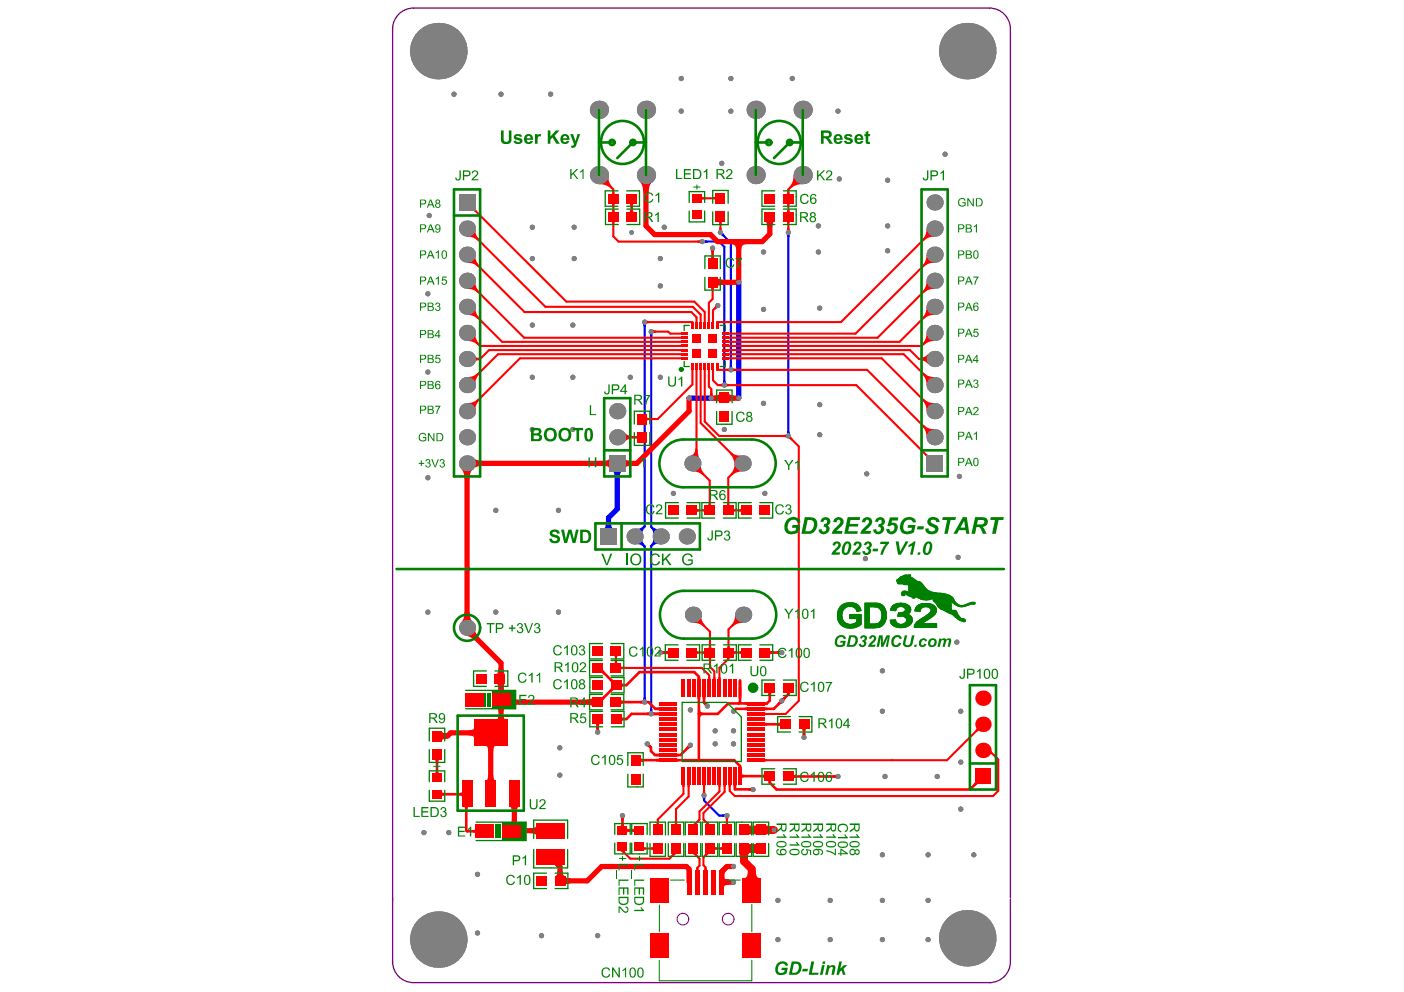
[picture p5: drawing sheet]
<svg xmlns="http://www.w3.org/2000/svg" width="297mm" height="210mm" viewBox="0 0 297 210" stroke-linecap="round" stroke-linejoin="round" font-family="sans-serif">
<path d="M83.1 5.8v198M87.5 1.7h121.8a4.4 4.4 0 0 1 4.5 4.5v183.8M87.6 1.7a4.4 4.4 0 0 0-4.5 4.4M213.8 190.3v13.2a4.4 4.4 0 0 1-4.5 4.4M83.1 203.4a4.4 4.4 0 0 0 4.4 4.5h122.1" fill="none" stroke="#800080" stroke-width=".28"/>
<g fill="none" stroke="#800080" stroke-width=".22">
<circle cx="144.5" cy="194.5" r="1.23"/>
<circle cx="154.1" cy="194.5" r="1.23"/>
</g>
<g fill="#00f">
<path d="M128.2 110.7h1.1v.2a.76 .76 0 0 0 .5 .9h-2.2a.85 .85 0 0 0 .6-1.1z"/>
<path d="M129.5 99.8h2.2a.85 .85 0 0 0-.6 1.1h-1.1v-.3a.75 .75 0 0 0-.5-.8z"/>
<path d="M137.6 111.7l.3-.4 .7 .5 .7 .1-1.1 1.1-.1-.6z"/>
<path d="M148.6 168.7h.7l-.1 .7h-.5z"/>
<path d="M148.9 50.7l.7 .2v.4l-.7 .2z"/>
<path d="M153 80.4h.5l.1 .7h-.7z"/>
<path d="M152.4 49.7l.6-.5 .3 .6-.3 .3z"/>
<path d="M154.4 77.2h.5l.1 .7h-.8z"/>
<path d="M166.6 91.2h.4l.2 .7h-.8z"/>
<path d="M166.4 49.6h.8l-.2 .6h-.4z"/>
<path d="M137.6 150h.4l.2 .7h-.8z"/>
<path d="M138.2 114l1.1 1.1-.7 .1-.7 .5-.3-.3 .5-.7z"/>
<path d="M137.4 70.6h.8l-.2 .6h-.4z"/>
<path d="M152.7 172.4l.7-.2v.8l-.7-.2z"/>
<path d="M136.2 147.5h.4l.2 .7h-.8z"/>
<path d="M134.6 111.8h.8l.8-.6 .3 .3-.5 .8-.1 .8z"/>
<path d="M136 68.5h.8l-.2 .7h-.4z"/>
<path d="M134.6 115.2l1.3-1.3 .1 .8 .5 .8-.3 .3-.8-.6z"/>
</g>
<path d="M156.3 59.7v24.5M130.6 98.1v9.6l-1.9 1.9v3.9M145.8 84.2h4.7" fill="none" stroke="#00f" stroke-width="1.1"/>
<path d="M148.6 51.1h3.5l1.1 1.1v29.3M152.4 49.2l2.2 2.2v27.1M166.8 49.2v43.1M136.4 68.2v43.2l-2.1 2.1 2.1 2.1v33M137.8 70.2v41.3l2 2-2 2v35.6M148.9 168.3v1.1l3.2 3.2h1.7" fill="none" stroke="#00f" stroke-width=".44"/>
<g fill="#808080">
<circle cx="139.7" cy="79.8" r=".55"/>
<circle cx="139.7" cy="60.5" r=".55"/>
<circle cx="118.4" cy="164" r=".55"/>
<circle cx="139.7" cy="54.7" r=".55"/>
<circle cx="118.4" cy="158.2" r=".55"/>
<circle cx="154.6" cy="23.5" r=".55"/>
<circle cx="144.1" cy="23.5" r=".55"/>
<circle cx="89.7" cy="176.2" r=".55"/>
<circle cx="94.9" cy="176.2" r=".55"/>
<circle cx="90.5" cy="129.5" r=".55"/>
<circle cx="90.5" cy="101.1" r=".55"/>
<circle cx="90.5" cy="78.7" r=".55"/>
<circle cx="90.5" cy="62.2" r=".55"/>
<circle cx="90.8" cy="45.6" r=".55"/>
<circle cx="112.6" cy="90.9" r=".55"/>
<circle cx="112.6" cy="79.8" r=".55"/>
<circle cx="112.6" cy="68.8" r=".55"/>
<circle cx="121.2" cy="68.8" r=".55"/>
<circle cx="96" cy="19.9" r=".55"/>
<circle cx="144.1" cy="16.6" r=".55"/>
<circle cx="106" cy="19.9" r=".55"/>
<circle cx="154.6" cy="16.6" r=".55"/>
<circle cx="116.5" cy="19.9" r=".55"/>
<circle cx="187.8" cy="53.1" r=".55"/>
<circle cx="187.8" cy="38.1" r=".55"/>
<circle cx="199.9" cy="32.6" r=".55"/>
<circle cx="203" cy="100.8" r=".55"/>
<circle cx="183.4" cy="100.3" r=".55"/>
<circle cx="202.7" cy="117.9" r=".55"/>
<circle cx="183.1" cy="118.2" r=".55"/>
<circle cx="167.6" cy="16.6" r=".55"/>
<circle cx="152.7" cy="34.6" r=".55"/>
<circle cx="177.6" cy="37.9" r=".55"/>
<circle cx="177.3" cy="23.5" r=".55"/>
<circle cx="173.4" cy="92" r=".55"/>
<circle cx="173.4" cy="85.6" r=".55"/>
<circle cx="173.4" cy="65.2" r=".55"/>
<circle cx="126.4" cy="198" r=".55"/>
<circle cx="173.1" cy="53.3" r=".55"/>
<circle cx="161.5" cy="85.4" r=".55"/>
<circle cx="161.5" cy="65.5" r=".55"/>
<circle cx="114.6" cy="198" r=".55"/>
<circle cx="161.5" cy="53.3" r=".55"/>
<circle cx="142.5" cy="104.4" r=".55"/>
<circle cx="118.2" cy="129.5" r=".55"/>
<circle cx="104.9" cy="129.5" r=".55"/>
<circle cx="118.2" cy="108" r=".55"/>
<circle cx="104.9" cy="108" r=".55"/>
<circle cx="121.2" cy="90.9" r=".55"/>
<circle cx="133.4" cy="79.8" r=".55"/>
<circle cx="121.2" cy="79.8" r=".55"/>
<circle cx="121.5" cy="54.7" r=".55"/>
<circle cx="121.5" cy="48.1" r=".55"/>
<circle cx="112.6" cy="54.7" r=".55"/>
<circle cx="112.6" cy="48.1" r=".55"/>
<circle cx="150.8" cy="52.5" r=".55"/>
<circle cx="153.2" cy="90.9" r=".55"/>
<circle cx="152.4" cy="49.2" r=".55"/>
<circle cx="154.6" cy="78.3" r=".55"/>
<circle cx="136.4" cy="68.2" r=".55"/>
<circle cx="153.2" cy="81.5" r=".55"/>
<circle cx="156.3" cy="84.2" r=".55"/>
<circle cx="156.3" cy="59.7" r=".55"/>
<circle cx="166.8" cy="49.2" r=".55"/>
<circle cx="151.9" cy="64.6" r=".55"/>
<circle cx="140.5" cy="48.1" r=".55"/>
<circle cx="173.1" cy="47.8" r=".55"/>
<circle cx="187.8" cy="47.8" r=".55"/>
<circle cx="166.8" cy="92.3" r=".55"/>
<circle cx="148.9" cy="168.3" r=".55"/>
<circle cx="153.8" cy="172.6" r=".55"/>
<circle cx="131.7" cy="172.6" r=".55"/>
<circle cx="159.3" cy="167.1" r=".55"/>
<circle cx="163.7" cy="175.6" r=".55"/>
<circle cx="149.7" cy="149.4" r=".55"/>
<circle cx="155.2" cy="150.5" r=".55"/>
<circle cx="177.3" cy="164.3" r=".55"/>
<circle cx="165.4" cy="148.3" r=".55"/>
<circle cx="170.1" cy="156" r=".55"/>
<circle cx="165.4" cy="138.1" r=".55"/>
<circle cx="139.7" cy="138.1" r=".55"/>
<circle cx="155.2" cy="183.4" r=".55"/>
<circle cx="155.2" cy="186.7" r=".55"/>
<circle cx="126.4" cy="154.9" r=".55"/>
<circle cx="137.8" cy="151.1" r=".55"/>
<circle cx="137.8" cy="70.2" r=".55"/>
<circle cx="161.8" cy="104.4" r=".55"/>
<circle cx="136.4" cy="148.6" r=".55"/>
<circle cx="150.5" cy="84.2" r=".55"/>
<circle cx="145.8" cy="84.2" r=".55"/>
<circle cx="202.4" cy="135.9" r=".55"/>
<circle cx="203.3" cy="150.5" r=".55"/>
<circle cx="203.3" cy="171.2" r=".55"/>
<circle cx="206" cy="180.9" r=".55"/>
<circle cx="196.4" cy="180.9" r=".55"/>
<circle cx="186.7" cy="180.9" r=".55"/>
<circle cx="186.7" cy="190.5" r=".55"/>
<circle cx="196.4" cy="190.5" r=".55"/>
<circle cx="186.7" cy="198.8" r=".55"/>
<circle cx="196.4" cy="198.8" r=".55"/>
<circle cx="175.6" cy="190.5" r=".55"/>
<circle cx="164.6" cy="190.5" r=".55"/>
<circle cx="164.6" cy="198.8" r=".55"/>
<circle cx="175.6" cy="198.8" r=".55"/>
<circle cx="101" cy="185" r=".55"/>
<circle cx="101" cy="197.4" r=".55"/>
<circle cx="203.3" cy="161.3" r=".55"/>
<circle cx="186.7" cy="141.9" r=".55"/>
<circle cx="186.7" cy="150.5" r=".55"/>
<circle cx="146.1" cy="150.2" r=".55"/>
<circle cx="146.1" cy="157.7" r=".55"/>
<circle cx="151.3" cy="154.6" r=".55"/>
<circle cx="155.2" cy="154.6" r=".55"/>
<circle cx="151.3" cy="157.4" r=".55"/>
<circle cx="155.2" cy="157.4" r=".55"/>
<circle cx="136.9" cy="157.4" r=".55"/>
<circle cx="187.2" cy="164.3" r=".55"/>
<circle cx="198.3" cy="164.3" r=".55"/>
<circle cx="148.6" cy="51.1" r=".55"/>
<circle cx="133.6" cy="49.2" r=".5"/>
<circle cx="98.8" cy="132.8" r="1.71"/>
<circle cx="98.8" cy="98.1" r="1.71"/>
<circle cx="98.8" cy="76" r="1.71"/>
<circle cx="98.8" cy="81.5" r="1.71"/>
<circle cx="98.8" cy="87" r="1.71"/>
<circle cx="98.8" cy="59.4" r="1.71"/>
<circle cx="98.8" cy="64.9" r="1.71"/>
<circle cx="98.8" cy="70.4" r="1.71"/>
<circle cx="98.8" cy="48.4" r="1.71"/>
<circle cx="134.3" cy="113.5" r="1.71"/>
<circle cx="98.8" cy="53.9" r="1.71"/>
<circle cx="98.8" cy="92.5" r="1.71"/>
<circle cx="130.6" cy="87" r="1.71"/>
<circle cx="126.7" cy="23.2" r="1.93"/>
<circle cx="146.6" cy="130.1" r="1.71"/>
<circle cx="139.8" cy="113.5" r="1.71"/>
<circle cx="145.3" cy="113.5" r="1.71"/>
<circle cx="146.5" cy="98.1" r="1.71"/>
<circle cx="136.7" cy="23.2" r="1.93"/>
<circle cx="157.2" cy="130.1" r="1.71"/>
<circle cx="157.1" cy="98.1" r="1.71"/>
<circle cx="159.9" cy="23.2" r="1.93"/>
<circle cx="197.7" cy="87" r="1.71"/>
<circle cx="197.7" cy="81.5" r="1.71"/>
<circle cx="197.7" cy="76" r="1.71"/>
<circle cx="197.7" cy="70.4" r="1.71"/>
<circle cx="197.7" cy="64.9" r="1.71"/>
<circle cx="197.7" cy="59.4" r="1.71"/>
<circle cx="197.7" cy="48.4" r="1.71"/>
<circle cx="197.7" cy="42.8" r="1.71"/>
<circle cx="130.6" cy="92.5" r="1.71"/>
<circle cx="126.7" cy="37" r="1.93"/>
<circle cx="136.7" cy="37" r="1.93"/>
<circle cx="159.9" cy="37" r="1.93"/>
<circle cx="197.7" cy="92.5" r="1.71"/>
<circle cx="197.7" cy="53.9" r="1.71"/>
<circle cx="92.7" cy="10.8" r="6"/>
<circle cx="169.8" cy="23.2" r="1.93"/>
<circle cx="204.6" cy="10.8" r="6"/>
<circle cx="92.7" cy="198.8" r="6"/>
<circle cx="204.6" cy="198.5" r="6"/>
<circle cx="169.8" cy="37" r="1.93"/>
</g>
<g fill="#808080">
<path d="M97.1 41.1h3.4v3.5h-3.4z" fill-rule="evenodd"/>
<path d="M127 111.8h3.4v3.4h-3.4z" fill-rule="evenodd"/>
<path d="M128.9 96.3h3.4v3.5h-3.4z" fill-rule="evenodd"/>
<path d="M196 96.3h3.4v3.5h-3.4z" fill-rule="evenodd"/>
</g>
<g fill="#f00">
<path d="M93.5 154.7a.85 .85 0 0 0 1.1 .5v1.1h-.2a.75 .75 0 0 0-.9 .5z"/>
<path d="M100 175.6h.5l.1-.3v1.1l-.1-.2h-.5z"/>
<path d="M98.1 170.6h1.1l-.2 .2-.1 .4h-.5l-.1-.4z"/>
<path d="M98.3 129.5h1.1a2.87 2.87 0 0 0 .6 2.1h-2.4l.5-.8z"/>
<path d="M97.6 99.3h2.4l-.5 .8-.1 1.3h-1.1a2.87 2.87 0 0 0-.7-2.1z"/>
<path d="M103.3 164h1.1v.2a.75 .75 0 0 0 .5 .9h-2.2a.85 .85 0 0 0 .6-1.1z"/>
<path d="M102.7 157.8h2.2a.85 .85 0 0 0-.5 1.1h-1.1v-.2a.76 .76 0 0 0-.6-.9z"/>
<path d="M107.9 147.5a.85 .85 0 0 0 1.2 .5v1.1l-.9 .1-.3 .2z"/>
<path d="M126.2 153.9h.5l.1 .6h-.7z"/>
<path d="M125.9 153.2h1.1l-.2 .1-.1 .4h-.5l-.1-.4z"/>
<path d="M124.2 148h.4a.61 .61 0 0 0 .7-.5v2.1a.87 .87 0 0 0-1.1-.5z"/>
<path d="M131.4 148l.1 .2 .4 .1v.5l-.4 .1-.1 .2z"/>
<path d="M128.9 143.9l.4-.3 .5 .3 .3 .1-.8 .7v-.3z"/>
<path d="M130.1 139.9h.4l.3 .5h-.9z"/>
<path d="M129.9 138.8h.9l-.3 .5h-.4z"/>
<path d="M129.5 44.4h.5l.2 .5h-.9z"/>
<path d="M129.3 46.9h.9l-.2 .4h-.5z"/>
<path d="M129.3 43h.9l-.2 .5h-.5z"/>
<path d="M129.5 40.5h.5l.2 .5h-.9z"/>
<path d="M133.7 175.5l.4-.1 .2-.2v1.1l-.2-.2-.4-.1z"/>
<path d="M132.7 175.2l.2 .2 .4 .1v.5l-.4 .1-.2 .2z"/>
<path d="M135.5 160.3l.1 .2 .4 .1v.5l-.4 .1-.1 .2z"/>
<path d="M135.4 148.3l.6-.1v.8l-.6-.2z"/>
<path d="M133.4 44.3h.5l.1 .4 .2 .2h-1.1l.2-.2z"/>
<path d="M133.1 43h1.1l-.2 .2-.1 .4h-.5l-.1-.4z"/>
<path d="M137.7 179.3l.4-.2v.9l-.4-.2z"/>
<path d="M138.9 174.1h.5l.2 .4h-.9z"/>
<path d="M138.8 159.5l.6-.1v.7l-.6-.1z"/>
<path d="M138.8 160.6l.6-.1v.7l-.6-.1z"/>
<path d="M137 158l.5-.6 .4 .5-.4 .4z"/>
<path d="M136.7 150.8l.7-.1v.7l-.7-.1z"/>
<path d="M138.2 150.7l.6 .1v.5l-.6 .1z"/>
<path d="M138.8 150.8h.6v.6l-.6-.1z"/>
<path d="M140.1 137.7l.6 .1v.6l-.6 .1z"/>
<path d="M138.2 69.8l.6 .1v.5l-.6 .2z"/>
<path d="M136.8 67.8l.7 .1v.5l-.7 .1z"/>
<path d="M142.1 180.6h1.2l-.6 .3h-.6l.2-.2z"/>
<path d="M142.8 174.1h.4l.3 .4h-.9z"/>
<path d="M144.3 166.1h.6l-.1 .4h-.4z"/>
<path d="M143.1 159.4l.5 .1v.5l-.5 .1z"/>
<path d="M143.1 160.5l.5 .1v.5l-.5 .1z"/>
<path d="M147.3 183.6h.4l.3 .5h-.9z"/>
<path d="M146.3 180.6h1.2l-.1 .1 .1 .2h-.6z"/>
<path d="M146.2 174.5l.7-.3h.6l-.2 .3h.2z"/>
<path d="M145.4 166.1h.6l-.1 .4h-.4z"/>
<path d="M148.6 166.1h.7l-.1 .4h-.5z"/>
<path d="M148.8 148.9l.3-.4 .5 .4-.5 .4z"/>
<path d="M148.6 147.4h.7l-.1 .5h-.5z"/>
<path d="M147.5 147.4h.7l-.1 .5h-.5z"/>
<path d="M147.6 143.2h.5l.1 .5h-.7z"/>
<path d="M148.7 137.9l.4-.3v.9l-.4-.2z"/>
<path d="M147.4 137.6l.5 .3v.4l-.5 .2z"/>
<path d="M147.5 107.5l.4 .3v.4l-.4 .2z"/>
<path d="M148.6 107.8l.5-.3v.9l-.5-.2z"/>
<path d="M146.5 99.8l1.7-1.7v.2a2.93 2.93 0 0 0 .9 2l-.3 .3a2.99 2.99 0 0 0-2.3-.8z"/>
<path d="M147.5 50.9l.7-.2v.8l-.7-.2z"/>
<path d="M148.5 41.5l.4 .2v.5l-.4 .2z"/>
<path d="M153.4 183l.6 1a1.79 1.79 0 0 0-.9 1.3l-.8-1.2z"/>
<path d="M151.2 179.1l.5 .2v.5l-.5 .2z"/>
<path d="M152.3 179.3l.5-.2v.9l-.5-.2z"/>
<path d="M151.9 166.1h.6l-.1 .4h-.4z"/>
<path d="M153 166.1h.6l-.1 .4h-.4z"/>
<path d="M152 143.2h.4l.1 .5h-.6z"/>
<path d="M150.9 143.2h.4l.1 .5h-.6z"/>
<path d="M149.8 143.2h.5l.1 .5h-.7z"/>
<path d="M149.8 139.1h.9l-.3 .4h-.4z"/>
<path d="M149.9 106.5h.5l.2 .5h-.9z"/>
<path d="M150.3 82.6h.4l.2 1.3h-.8z"/>
<path d="M150.3 83.2h.4l.2 .7h-.8z"/>
<path d="M152.2 81.3l.7-.2v.8l-.7-.2z"/>
<path d="M151.3 64.7l.6 .5-.6 .4-.3-.4z"/>
<path d="M150.4 60.1h.8l-.2 1.2h-.5z"/>
<path d="M151.8 58.7a.85 .85 0 0 0 1.1 .5v1.1h-.2a.75 .75 0 0 0-.9 .5z"/>
<path d="M150.3 60.8h.9l-.2 .5h-.5z"/>
<path d="M150.5 54.2h.5l.1 .4 .2 .1h-1.1l.2-.1z"/>
<path d="M152 46.9h.9l-.3 .5h-.4z"/>
<path d="M151 41.7l.4-.2v.9l-.4-.2z"/>
<path d="M155.2 166.1h.6v.5h-.6z"/>
<path d="M156.9 163.7l.1 .2h.4v.6l-.4 .1-.1 .2z"/>
<path d="M156.3 162.1h.5l.1 .3h-.6z"/>
<path d="M156.3 147.2h.6l-.1 .6h-.5z"/>
<path d="M157.5 148.6h.6v.6l-.6-.1z"/>
<path d="M156.4 137.9l.4-.3v.9l-.4-.2z"/>
<path d="M155.2 137.6l.5 .3v.4l-.5 .2z"/>
<path d="M156.4 107.8l.4-.3v.9l-.4-.2z"/>
<path d="M155.2 107.5l.4 .3v.4l-.4 .2z"/>
<path d="M155.4 98.1l1.7 1.7h-.3a2.93 2.93 0 0 0-1.9 .8l-.4-.3a2.98 2.98 0 0 0 .9-2.2z"/>
<path d="M154.6 51.7l1.7-1.1 1.6 1.1a.98 .98 0 0 0-1.1 1.1h-1.1a.98 .98 0 0 0-1.1-1.1z"/>
<path d="M161.2 163.9h.4l.2-.2v1.1l-.2-.2-.4-.1z"/>
<path d="M161.8 160.5l.4 .1v.5l-.4 .1z"/>
<path d="M161.8 152.9l.5 .1v.5l-.5 .1z"/>
<path d="M161.8 150.8l.4 .1v.4l-.4 .1z"/>
<path d="M161.8 148.6h.4v.6h-.4z"/>
<path d="M164.5 153l.5-.1 .1-.2v1.1l-.1-.2-.5-.1z"/>
<path d="M164.8 148.3l-.3 .5 .3 .4 .6-.3v-1.1l.5-.4 .4 .4-.4 .5z"/>
<path d="M166.4 146.6h.7v.3h-.6z"/>
<path d="M164.4 137.8l.6-.1v.8l-.6-.1z"/>
<path d="M165.7 92l.7-.1v.7l-.7-.1z"/>
<path d="M166.3 46.9h.9l-.2 .4h-.4z"/>
<path d="M166.6 44.4h.4l.2 .5h-.9z"/>
<path d="M166.3 43h.9l-.2 .5h-.4z"/>
<path d="M166.6 40.5h.4l.2 .5h-.9z"/>
<path d="M167.9 163.8l.1 .2h.4v.6h-.4l-.1 .3z"/>
<path d="M169.8 155h.6l.1 .6h-.8z"/>
<path d="M176.3 164l.6-.1v.8l-.6-.1z"/>
<path d="M195.7 96.3l.3-.3 .7 .4-.7 .6z"/>
<path d="M195.2 90.3l.3-.3a2.99 2.99 0 0 0 2.2 .8l-1.7 1.7v-.3a2.93 2.93 0 0 0-.8-1.9z"/>
<path d="M195.2 84.8l.3-.4a2.99 2.99 0 0 0 2.2 .9l-1.7 1.7v-.3a2.93 2.93 0 0 0-.8-1.9z"/>
<path d="M196 53.9l1.7 1.7h-.3a2.93 2.93 0 0 0-1.9 .8l-.3-.3a2.98 2.98 0 0 0 .8-2.2z"/>
<path d="M206.3 165.1l.8 .8h-.3l-.5 .4-.4-.4 .4-.5z"/>
<path d="M93.5 167.5l.1 .2 .4 .1v.5l-.4 .1-.1 .2z"/>
<path d="M97.2 167.8l.4-.1 .1-.2v1.1l-.1-.2-.4-.1z"/>
<path d="M99.1 154.5h.2a.76 .76 0 0 0 .9-.5v2.2a.85 .85 0 0 0-1.1-.6z"/>
<path d="M99.9 44.5l.6-.6 .3 .6-.3 .4z"/>
<path d="M112.4 175.2h.2a.76 .76 0 0 0 .9-.5v2.2a.85 .85 0 0 0-1.1-.6z"/>
<path d="M110.2 174.7a.85 .85 0 0 0 1.1 .5v1.1h-.2a.76 .76 0 0 0-.9 .6z"/>
<path d="M119.6 185.4a.86 .86 0 0 0 1.1 .4v1.1l-.4 .1a.61 .61 0 0 0-.7 .4z"/>
<path d="M129.3 145.3l.8 .7h-.3l-.5 .4-.4-.3 .4-.5z"/>
<path d="M131.4 140.9l.4 .2v.5l-.4 .2z"/>
<path d="M127.8 97.5h.2a.76 .76 0 0 0 .9-.6v2.3a.85 .85 0 0 0-1.1-.6z"/>
<path d="M132.3 96.9a.85 .85 0 0 0 1.1 .6v1.1h-.2a.76 .76 0 0 0-.9 .6z"/>
<path d="M134.4 92.3l.4-.2v.9l-.4-.3z"/>
<path d="M138.8 149.7h.6v.6h-.6z"/>
<path d="M136.9 88.2l.4 .2v.5l-.4 .2z"/>
<path d="M148.7 167.3h.5l.1 .6h-.7z"/>
<path d="M148.1 150.2l.2 .4 .4 .2v.5l-.4 .2-.2 .4-.5-.8z"/>
<path d="M146.6 131.8l1.7-1.7v.3a2.93 2.93 0 0 0 .9 1.9l-.3 .3a2.99 2.99 0 0 0-2.3-.8z"/>
<path d="M147.1 94.8l.5 .2 .2 1.4 .3 1-2-1a1.46 1.46 0 0 0 1-1.6z"/>
<path d="M150 136.6h.4l.3 .5h-.9z"/>
<path d="M151.1 83.7h.2a.76 .76 0 0 0 .9-.6v2.2a.87 .87 0 0 0-1.1-.5z"/>
<path d="M152.2 48.1h.4l.2 .7h-.8z"/>
<path d="M150.4 52.9h.7l-.1 .6h-.5z"/>
<path d="M156.4 180.6h2l-.2 1.6h-1.6z"/>
<path d="M157.5 149.7h.6v.6h-.6z"/>
<path d="M155.5 130.1l1.7 1.7h-.3a2.93 2.93 0 0 0-1.9 .8l-.3-.3a2.98 2.98 0 0 0 .8-2.2z"/>
<path d="M154.7 95.6a2.44 2.44 0 0 0 2.2 .8l-1.5 1.9a3.8 3.8 0 0 0-1-2.3z"/>
<path d="M154.3 83.1a.85 .85 0 0 0 1.1 .6v1.1h-.4a.61 .61 0 0 0-.7 .5z"/>
<path d="M161.8 149.7h.5v.6h-.5z"/>
<path d="M166.6 48.1h.4l.2 .7h-.8z"/>
<path d="M169.6 154.3h1.1l-.3 .1v.4h-.6v-.4z"/>
<path d="M194.4 75.7a2.55 2.55 0 0 0 2-.9v2.3a2.55 2.55 0 0 0-2-.9z"/>
<path d="M195.2 79.2l.3-.3a2.99 2.99 0 0 0 2.2 .9l-1.7 1.7v-.3a2.93 2.93 0 0 0-.8-2z"/>
<path d="M196 59.4l1.7 1.7h-.3a2.93 2.93 0 0 0-1.9 .9l-.3-.3a2.98 2.98 0 0 0 .8-2.3z"/>
<path d="M196 64.9l1.7 1.7h-.3a2.93 2.93 0 0 0-1.9 .9l-.3-.3a2.98 2.98 0 0 0 .8-2.3z"/>
<path d="M196 48.4l1.7 1.7h-.3a2.93 2.93 0 0 0-1.9 .8l-.3-.3a2.98 2.98 0 0 0 .8-2.2z"/>
<path d="M209.6 158.6l.3 .5-.1 .5-.4-.1z"/>
<path d="M196 70.5l1.7 1.7h-.3a2.93 2.93 0 0 0-1.9 .8l-.3-.3a2.98 2.98 0 0 0 .8-2.2z"/>
<path d="M91.9 160.7h1.1l-.2 .2-.1 .4h-.5l-.1-.4z"/>
<path d="M108.3 173.4h1.1v.2a.76 .76 0 0 0 .5 .9h-2.2a.85 .85 0 0 0 .6-1.1z"/>
<path d="M107.7 170.7h2.2a.85 .85 0 0 0-.5 1.1h-1.1v-.2a.75 .75 0 0 0-.6-.9z"/>
<path d="M105.4 151.2h1.1l.1 .2a.76 .76 0 0 0 .5 .9h-2.2a.85 .85 0 0 0 .5-1.1z"/>
<path d="M104.9 144.6h2l-.3 .3-.1 .8h-1.1v-.2a.75 .75 0 0 0-.5-.9z"/>
<path d="M105.4 141.5h1.1l.1 .8 .3 .3h-2a.85 .85 0 0 0 .5-1.1z"/>
<path d="M98.8 85.3h.3a2.93 2.93 0 0 0 2-.9l.3 .4a2.98 2.98 0 0 0-.9 2.2z"/>
<path d="M100.4 75.2l.4 .4 .8 .1v.5l-.8 .1-.4 .4z"/>
<path d="M98.8 55.6l1.7-1.7v.3a2.93 2.93 0 0 0 .9 1.9l-.3 .3a2.99 2.99 0 0 0-2.3-.8z"/>
<path d="M117.5 183.1h1.4l-.8 .7z"/>
<path d="M117.9 184.3h1.1v.2a.75 .75 0 0 0 .6 .9h-2.2a.85 .85 0 0 0 .5-1.1z"/>
<path d="M131.1 180.1h1.3h-.2l.2 .3-.5 .1z"/>
<path d="M131.3 173h.8l-.1 .6h-.6z"/>
<path d="M131.4 174.3h.6v.4l.2 .2h-1.1l.2-.2z"/>
<path d="M131.4 151.6l.2 .2 .4 .1v.5l-.4 .1-.2 .2z"/>
<path d="M127 147.5l.3 .1 .5-.4 .1 .7-.4 .4v.4z"/>
<path d="M131.4 144.4l.2 .2 .4 .1v.6h-.4l-.2 .2z"/>
<path d="M149 183.6h.5l.2 .5h-.9z"/>
<path d="M136.3 179.1l.5 .2v.5l-.5 .2z"/>
<path d="M149.2 180.6h1l-.6 .3h-.6z"/>
<path d="M149.3 174.2h.7l.6 .3h-1.3h.2z"/>
<path d="M145.5 157.7l.6 .5-.6 .4-.4-.4z"/>
<path d="M140.8 137.8l.4-.1 .1-.2v1.1l-.1-.2h-.4z"/>
<path d="M158.3 178.7l1.2-.1 .5-.1v2.1l-.5-.2h-1.2z"/>
<path d="M158.4 178.5l.4 .1 1.3 .1v1.7h-1.3l-.4 .2z"/>
<path d="M153.4 173h.8l-.2 .6h-.4z"/>
<path d="M153.6 174.1h.4l.2 .4h-.8z"/>
<path d="M162 174.5l.4 .2 1.3 .1v1.6l-1.3 .1-.4 .2z"/>
<path d="M158.3 174.8l1.2-.1 .5-.2v2.2l-.5-.2-1.2-.1z"/>
<path d="M158.4 174.5l.4 .2 1.3 .1v1.6l-1.3 .1-.4 .2z"/>
<path d="M158.3 166.7h.7l-.1 .7-.6-.1z"/>
<path d="M154.1 166.1h.6l-.1 .4h-.4z"/>
<path d="M162.6 165.3h.6l-.1 .3h-.5z"/>
<path d="M162.3 146.6h1.1l-.2 .1-.1 .4h-.5l-.1-.4z"/>
<path d="M162.9 137.5l.1 .2 .4 .1v.6h-.4l-.1 .2z"/>
<path d="M153.7 139.1h.7l-.1 .4h-.4z"/>
<path d="M153.9 106.5h.4l.2 .5h-.9z"/>
<path d="M153.6 81.1l.7 .2v.4l-.7 .2z"/>
<path d="M153.6 78l.6-.1 .8 .7 .7-.1v-.5l-.7-.1-.8 .7-.6-.1z"/>
<path d="M161.8 46.9h2.1a.85 .85 0 0 0-.5 1.1h-1.1v-.2a.75 .75 0 0 0-.5-.9z"/>
<path d="M92.2 163.2h.5l.1 .4 .2 .1h-1.1l.2-.1z"/>
<path d="M105.4 145.5h1.1l.1 .2a.76 .76 0 0 0 .5 .9h-2.2a.85 .85 0 0 0 .5-1.1z"/>
<path d="M104.9 149.4h2.2a.85 .85 0 0 0-.6 1.1h-1.1v-.2a.75 .75 0 0 0-.5-.9z"/>
<path d="M100 96.9l.9 .4 1.2 .2v1.1a2.87 2.87 0 0 0-2.1 .6z"/>
<path d="M98.8 79.8h.3a2.93 2.93 0 0 0 2-.9l.3 .3a2.98 2.98 0 0 0-.9 2.3z"/>
<path d="M98.8 66.6l1.7-1.7v.3a2.93 2.93 0 0 0 .9 2l-.3 .3a2.99 2.99 0 0 0-2.3-.9z"/>
<path d="M98.8 61.1l1.7-1.7v.3a2.93 2.93 0 0 0 .9 2l-.3 .3a2.99 2.99 0 0 0-2.3-.9z"/>
<path d="M98.8 50.1l1.7-1.7v.2a2.93 2.93 0 0 0 .9 2l-.3 .3a2.99 2.99 0 0 0-2.3-.8z"/>
<path d="M127.5 141.3v.3l.4 .5-.1 .7-.5-.4h-.3z"/>
<path d="M131.8 91.3l.2 .2a2.93 2.93 0 0 0 2 .8v.4a2.99 2.99 0 0 0-2.2 1z"/>
<path d="M135.3 38.4h2.7a3.2 3.2 0 0 0-.8 2.4h-1.1v-.3a3.1 3.1 0 0 0-.8-2.1z"/>
<path d="M153.2 185.6a.85 .85 0 0 0 1.1 .5v1.1h-.2a.75 .75 0 0 0-.9 .6z"/>
<path d="M158.2 184.1h1.7a1.28 1.28 0 0 0 .8 1.7h-3.3a1.27 1.27 0 0 0 .8-1.7z"/>
<path d="M153.9 136.6h.5l.2 .5h-.9z"/>
<path d="M166.8 92.8l.5-.5 .4 .5-.3 .4z"/>
<path d="M206.5 154.1l.7 .6-.5 .2-.4-.3z"/>
<path d="M98.8 72.2l1.7-1.7v.2a2.93 2.93 0 0 0 .9 2l-.3 .3a2.99 2.99 0 0 0-2.3-.8z"/>
<path d="M126.7 39l2-1.9a3.4 3.4 0 0 0 .9 2.5l-.3 .3a3.4 3.4 0 0 0-2.6-.9z"/>
<path d="M98.6 134.5l1.9-1.5a2.46 2.46 0 0 0 1 2l-.9 .7-.2-.2a3.1 3.1 0 0 0-1.8-1z"/>
<path d="M167.9 37.1l1.9 1.9a3.4 3.4 0 0 0-2.5 .9l-.4-.3a3.4 3.4 0 0 0 1-2.5z"/>
</g>
<g fill="none" stroke="#f00" stroke-width=".55">
<path d="M133.6 42l.1 3.9M150.8 52.5v3.3M152.1 50.8l.3 .3M139.7 138.1h2.7M161.8 138.1h3.6M92.5 159.7v4.9M126.4 141.4h.4l3.6 3.6M126.4 152.2v2.7M130.3 148.6h6.9l1.4 1.4h2.6M130.4 145l-3.6 3.6h-.4M130.4 145h2.1l2.8-2.8h11.6l1 1v17.5M136.9 157.4l.8 .8v.7l.9 .9h5.4l2.1-2.1"/>
<path d="M141.2 151.1h-7.6l-1.1 1.1h-2.1M141.2 151.1h.1M148.9 145.5v3.2l.8 .7M156.6 145.5v3.1l-.3 .2M159.9 153.2l6.3 .1M162.9 145.5v2.7l-.7 .7-8.1-.1-2.2 2.3h-4M166.8 145.5v1.4l-3.1 3.1h-8l-.5 .5M170.1 153.3v2.7M92.5 168.1h6.1M98.6 168.1v7.6l.2 .2h3.8M98.8 167.9l-.2 .2M131.7 172.6v3.1h3.6"/>
<path d="M134.5 160.9h20.8l1.3 1.2v2.1h6.2M155.5 164.2v2.8h3.8M162.9 164.3v1.3l1.4 1.5h40.9l2.8-2.8M166.8 164.3h10.5"/>
</g>
<path d="M136.7 37v10.8l1.8 1.8h11.8l1.5 1.5h9.5l1.6-1.6v-3.6M150.8 59.7h5.4M156.3 51.1v8.6M145.8 84.2v2.8l-11.1 11.1h-35.9v35l7.2 7.2v12.6l-2.2 2.2M150.5 84.2h5.8M103.8 155.1h-8.5l-.6 .6h-2.2M103.8 155.1v12.8M105.8 143.6l.2 .2M106 148l.5 .6h19.9M108.8 167.9v7.4l-.5 .5h8.2M116.5 181.4l2 2v3h5.7l3.1-3.1h17.9l.6 .6v2.8M155.2 183.3h-1.4l-1 1.1v2.3h2.4" fill="none" stroke="#f00" stroke-width="1.1"/>
<g fill="none" stroke="#f00" stroke-width=".44">
<path d="M126.7 37l3.1 3.1v9.9l1.1 1.1h17.7M169.8 37l-3 3.1v9.1M98.8 53.9l12.2 12.1h35.3l1.1 1.1v1.8M98.8 48.4l16.6 16.5h31.2l1.6 1.7v2.3M98.8 42.8l21 21h27.1l2.2 2.2v2.9M98.8 59.4l12.1 12.1h33.9M150.8 59.8v-.1v3.6l-.8 .8v4.8M152.4 42h-5M152.4 45.9v3.3M156.3 59.7h-.1M197.7 48.4l-19.8 19.8h-26.2v.7M197.7 53.9l-16.7 16.7h-27.5"/>
<path d="M197.7 59.4l-12 12.1h-32.2M98.8 64.9l7.4 7.4h38.6M98.8 70.4l2.8 2.8h43.2M136.4 68.2h10.1v.7M137.8 70.2h3.6l.4 .4h3M144.8 74.1h-41.3l-1.9 1.9h-2.8M144.8 75.8h-34.8l-11.2 11.2M144.8 74.9h-39.4l-6.6 6.6M146.5 77.6v3.7l-7.3 7.4h-3.4M147.4 77.6v19.6l-.9 .9M148.2 77.6v11.9l8.6 8.6h.3l-3 3v6.9h3.8M149.1 77.6v11.6l3.1 3.1h14.6l2.2 2.2v53.8l-2.8 2.8h-6.3"/>
<path d="M150 77.6v4.2l.5 .5v1.9M150.8 77.6v2.9l1.1 1h29.3l16.5 16.6M151.7 77.6v.7h31.8l14.2 14.2M151.9 64.6l-1.1 1.1v3.2M153.5 74.1h39l1.9 1.9h3.3M153.5 74.9h37.7l6.5 6.6M153.5 75.8h33l11.2 11.2M197.7 70.4l-2.7 2.8h-41.5M197.7 64.9l-7.4 7.4h-36.8M130.5 92.6h5.3M146.5 98.1v.5M146.5 98.1l3.7 3.6v6.3h-3.8"/>
<path d="M130.3 137.8v3.6l18.2-.1 1.5 1.6v2.6M146.3 138.1h3.9M146.6 130.1l3.6 3.6v7.4l.9 .9v3.5M154.1 138.1v1.4l-1.9 1.8v4.2M154.1 138.1h3.8M157.2 130.1l-3.1 3.1v4.9M208 158.8h1.3l1.9 1.9v6.6l-1.1 1.1h-54.6l-1.1-1v-3.2M208 153.3l-7.6 7.6h-40.5M131.7 179.2v.8l1.7 1.7h8.2l1.4-1.4v-.8M134.5 160.9h.1M135.3 179.2l.3 .3h3.6M144.6 164.2v3.8l-5.4 5.4v2.2"/>
<path d="M145.7 164.2v4.3l-2.7 2.7v4.4M146.6 179.5v.8l1.4 1.4v1.5l-.5 .4v3.1M148.9 164.2v4.1M152.2 164.2v3.3l-4.2 4.2v1.7l-1.4 1.4v.8M153.3 164.2v3.4l-4.5 4.4v1.4l1.4 1.4v.8M153.8 179.5h-3.6v.5l-1.4 1.4v1.7l.5 .4v3.2M153.8 172.6v3M162.8 164.2l.1 .1"/>
</g>
<path d="M157.4 175.6h6.3M161 179.5h-3.6v2.7l1.7 1.7v4.5" fill="none" stroke="#f00" stroke-width="1.7"/>
<g fill="#808080">
<circle cx="139.7" cy="79.8" r=".55"/>
<circle cx="139.7" cy="60.5" r=".55"/>
<circle cx="118.4" cy="164" r=".55"/>
<circle cx="139.7" cy="54.7" r=".55"/>
<circle cx="118.4" cy="158.2" r=".55"/>
<circle cx="154.6" cy="23.5" r=".55"/>
<circle cx="144.1" cy="23.5" r=".55"/>
<circle cx="89.7" cy="176.2" r=".55"/>
<circle cx="94.9" cy="176.2" r=".55"/>
<circle cx="90.5" cy="129.5" r=".55"/>
<circle cx="90.5" cy="101.1" r=".55"/>
<circle cx="90.5" cy="78.7" r=".55"/>
<circle cx="90.5" cy="62.2" r=".55"/>
<circle cx="90.8" cy="45.6" r=".55"/>
<circle cx="112.6" cy="90.9" r=".55"/>
<circle cx="112.6" cy="79.8" r=".55"/>
<circle cx="112.6" cy="68.8" r=".55"/>
<circle cx="121.2" cy="68.8" r=".55"/>
<circle cx="96" cy="19.9" r=".55"/>
<circle cx="144.1" cy="16.6" r=".55"/>
<circle cx="106" cy="19.9" r=".55"/>
<circle cx="154.6" cy="16.6" r=".55"/>
<circle cx="116.5" cy="19.9" r=".55"/>
<circle cx="187.8" cy="53.1" r=".55"/>
<circle cx="187.8" cy="38.1" r=".55"/>
<circle cx="199.9" cy="32.6" r=".55"/>
<circle cx="203" cy="100.8" r=".55"/>
<circle cx="183.4" cy="100.3" r=".55"/>
<circle cx="202.7" cy="117.9" r=".55"/>
<circle cx="183.1" cy="118.2" r=".55"/>
<circle cx="167.6" cy="16.6" r=".55"/>
<circle cx="152.7" cy="34.6" r=".55"/>
<circle cx="177.6" cy="37.9" r=".55"/>
<circle cx="177.3" cy="23.5" r=".55"/>
<circle cx="173.4" cy="92" r=".55"/>
<circle cx="173.4" cy="85.6" r=".55"/>
<circle cx="173.4" cy="65.2" r=".55"/>
<circle cx="126.4" cy="198" r=".55"/>
<circle cx="173.1" cy="53.3" r=".55"/>
<circle cx="161.5" cy="85.4" r=".55"/>
<circle cx="161.5" cy="65.5" r=".55"/>
<circle cx="114.6" cy="198" r=".55"/>
<circle cx="161.5" cy="53.3" r=".55"/>
<circle cx="142.5" cy="104.4" r=".55"/>
<circle cx="118.2" cy="129.5" r=".55"/>
<circle cx="104.9" cy="129.5" r=".55"/>
<circle cx="118.2" cy="108" r=".55"/>
<circle cx="104.9" cy="108" r=".55"/>
<circle cx="121.2" cy="90.9" r=".55"/>
<circle cx="133.4" cy="79.8" r=".55"/>
<circle cx="121.2" cy="79.8" r=".55"/>
<circle cx="121.5" cy="54.7" r=".55"/>
<circle cx="121.5" cy="48.1" r=".55"/>
<circle cx="112.6" cy="54.7" r=".55"/>
<circle cx="112.6" cy="48.1" r=".55"/>
<circle cx="150.8" cy="52.5" r=".55"/>
<circle cx="153.2" cy="90.9" r=".55"/>
<circle cx="152.4" cy="49.2" r=".55"/>
<circle cx="154.6" cy="78.3" r=".55"/>
<circle cx="136.4" cy="68.2" r=".55"/>
<circle cx="153.2" cy="81.5" r=".55"/>
<circle cx="156.3" cy="84.2" r=".55"/>
<circle cx="156.3" cy="59.7" r=".55"/>
<circle cx="166.8" cy="49.2" r=".55"/>
<circle cx="151.9" cy="64.6" r=".55"/>
<circle cx="140.5" cy="48.1" r=".55"/>
<circle cx="173.1" cy="47.8" r=".55"/>
<circle cx="187.8" cy="47.8" r=".55"/>
<circle cx="166.8" cy="92.3" r=".55"/>
<circle cx="148.9" cy="168.3" r=".55"/>
<circle cx="153.8" cy="172.6" r=".55"/>
<circle cx="131.7" cy="172.6" r=".55"/>
<circle cx="159.3" cy="167.1" r=".55"/>
<circle cx="163.7" cy="175.6" r=".55"/>
<circle cx="149.7" cy="149.4" r=".55"/>
<circle cx="155.2" cy="150.5" r=".55"/>
<circle cx="177.3" cy="164.3" r=".55"/>
<circle cx="165.4" cy="148.3" r=".55"/>
<circle cx="170.1" cy="156" r=".55"/>
<circle cx="165.4" cy="138.1" r=".55"/>
<circle cx="139.7" cy="138.1" r=".55"/>
<circle cx="155.2" cy="183.4" r=".55"/>
<circle cx="155.2" cy="186.7" r=".55"/>
<circle cx="126.4" cy="154.9" r=".55"/>
<circle cx="137.8" cy="151.1" r=".55"/>
<circle cx="137.8" cy="70.2" r=".55"/>
<circle cx="161.8" cy="104.4" r=".55"/>
<circle cx="136.4" cy="148.6" r=".55"/>
<circle cx="150.5" cy="84.2" r=".55"/>
<circle cx="145.8" cy="84.2" r=".55"/>
<circle cx="202.4" cy="135.9" r=".55"/>
<circle cx="203.3" cy="150.5" r=".55"/>
<circle cx="203.3" cy="171.2" r=".55"/>
<circle cx="206" cy="180.9" r=".55"/>
<circle cx="196.4" cy="180.9" r=".55"/>
<circle cx="186.7" cy="180.9" r=".55"/>
<circle cx="186.7" cy="190.5" r=".55"/>
<circle cx="196.4" cy="190.5" r=".55"/>
<circle cx="186.7" cy="198.8" r=".55"/>
<circle cx="196.4" cy="198.8" r=".55"/>
<circle cx="175.6" cy="190.5" r=".55"/>
<circle cx="164.6" cy="190.5" r=".55"/>
<circle cx="164.6" cy="198.8" r=".55"/>
<circle cx="175.6" cy="198.8" r=".55"/>
<circle cx="101" cy="185" r=".55"/>
<circle cx="101" cy="197.4" r=".55"/>
<circle cx="203.3" cy="161.3" r=".55"/>
<circle cx="186.7" cy="141.9" r=".55"/>
<circle cx="186.7" cy="150.5" r=".55"/>
<circle cx="146.1" cy="150.2" r=".55"/>
<circle cx="146.1" cy="157.7" r=".55"/>
<circle cx="151.3" cy="154.6" r=".55"/>
<circle cx="155.2" cy="154.6" r=".55"/>
<circle cx="151.3" cy="157.4" r=".55"/>
<circle cx="155.2" cy="157.4" r=".55"/>
<circle cx="136.9" cy="157.4" r=".55"/>
<circle cx="187.2" cy="164.3" r=".55"/>
<circle cx="198.3" cy="164.3" r=".55"/>
<circle cx="148.6" cy="51.1" r=".55"/>
<circle cx="133.6" cy="49.2" r=".5"/>
<circle cx="98.8" cy="132.8" r="1.71"/>
<circle cx="98.8" cy="98.1" r="1.71"/>
<circle cx="98.8" cy="76" r="1.71"/>
<circle cx="98.8" cy="81.5" r="1.71"/>
<circle cx="98.8" cy="87" r="1.71"/>
<circle cx="98.8" cy="59.4" r="1.71"/>
<circle cx="98.8" cy="64.9" r="1.71"/>
<circle cx="98.8" cy="70.4" r="1.71"/>
<circle cx="98.8" cy="48.4" r="1.71"/>
<circle cx="134.3" cy="113.5" r="1.71"/>
<circle cx="98.8" cy="53.9" r="1.71"/>
<circle cx="98.8" cy="92.5" r="1.71"/>
<circle cx="130.6" cy="87" r="1.71"/>
<circle cx="126.7" cy="23.2" r="1.93"/>
<circle cx="146.6" cy="130.1" r="1.71"/>
<circle cx="139.8" cy="113.5" r="1.71"/>
<circle cx="145.3" cy="113.5" r="1.71"/>
<circle cx="146.5" cy="98.1" r="1.71"/>
<circle cx="136.7" cy="23.2" r="1.93"/>
<circle cx="157.2" cy="130.1" r="1.71"/>
<circle cx="157.1" cy="98.1" r="1.71"/>
<circle cx="159.9" cy="23.2" r="1.93"/>
<circle cx="197.7" cy="87" r="1.71"/>
<circle cx="197.7" cy="81.5" r="1.71"/>
<circle cx="197.7" cy="76" r="1.71"/>
<circle cx="197.7" cy="70.4" r="1.71"/>
<circle cx="197.7" cy="64.9" r="1.71"/>
<circle cx="197.7" cy="59.4" r="1.71"/>
<circle cx="197.7" cy="48.4" r="1.71"/>
<circle cx="197.7" cy="42.8" r="1.71"/>
<circle cx="130.6" cy="92.5" r="1.71"/>
<circle cx="126.7" cy="37" r="1.93"/>
<circle cx="136.7" cy="37" r="1.93"/>
<circle cx="159.9" cy="37" r="1.93"/>
<circle cx="197.7" cy="92.5" r="1.71"/>
<circle cx="197.7" cy="53.9" r="1.71"/>
<circle cx="92.7" cy="10.8" r="6"/>
<circle cx="169.8" cy="23.2" r="1.93"/>
<circle cx="204.6" cy="10.8" r="6"/>
<circle cx="92.7" cy="198.8" r="6"/>
<circle cx="204.6" cy="198.5" r="6"/>
<circle cx="169.8" cy="37" r="1.93"/>
</g>
<g fill="#808080">
<path d="M97.1 41.1h3.4v3.5h-3.4z" fill-rule="evenodd"/>
<path d="M127 111.8h3.4v3.4h-3.4z" fill-rule="evenodd"/>
<path d="M128.9 96.3h3.4v3.5h-3.4z" fill-rule="evenodd"/>
<path d="M196 96.3h3.4v3.5h-3.4z" fill-rule="evenodd"/>
</g>
<g fill="#f00">
<path d="M129.3 151.1h2.2v2.1h-2.2z" fill-rule="evenodd"/>
<path d="M129.2 147.5h2.2v2.1h-2.2z" fill-rule="evenodd"/>
<path d="M128.7 44.8h2.1v2.1h-2.1z" fill-rule="evenodd"/>
<path d="M128.6 41h2.2v2h-2.2z" fill-rule="evenodd"/>
<path d="M133.4 163.8h2.1v2.1h-2.1z" fill-rule="evenodd"/>
<path d="M133.4 159.8h2.1v2.2h-2.1z" fill-rule="evenodd"/>
<path d="M132.6 44.8h2.2v2.1h-2.2z" fill-rule="evenodd"/>
<path d="M132.5 41h2.2v2h-2.2z" fill-rule="evenodd"/>
<path d="M138.1 178.5h2.1v2.1h-2.1z" fill-rule="evenodd"/>
<path d="M142 178.5h2.1v2.1h-2.1z" fill-rule="evenodd"/>
<path d="M141.4 107h2.2v2h-2.2z" fill-rule="evenodd"/>
<path d="M145.6 178.5h2v2.1h-2z" fill-rule="evenodd"/>
<path d="M146.3 76.9h.4v1.3h-.4z" fill-rule="evenodd"/>
<path d="M147.1 76.9h.5v1.3h-.5z" fill-rule="evenodd"/>
<path d="M148 76.9h.5v1.3h-.5z" fill-rule="evenodd"/>
<path d="M148.9 76.9h.4v1.3h-.4z" fill-rule="evenodd"/>
<path d="M148.9 68.2h.4v1.3h-.4z" fill-rule="evenodd"/>
<path d="M148 68.2h.5v1.3h-.5z" fill-rule="evenodd"/>
<path d="M147.1 68.2h.5v1.3h-.5z" fill-rule="evenodd"/>
<path d="M146.3 68.2h.4v1.3h-.4z" fill-rule="evenodd"/>
<path d="M146.4 44.6h2.1v1.8h-2.1z" fill-rule="evenodd"/>
<path d="M146.4 41.1h2.1v1.8h-2.1z" fill-rule="evenodd"/>
<path d="M150.6 76.9h.5v1.3h-.5z" fill-rule="evenodd"/>
<path d="M151.5 76.9h.4v1.3h-.4z" fill-rule="evenodd"/>
<path d="M151.5 68.2h.4v1.3h-.4z" fill-rule="evenodd"/>
<path d="M150.6 68.2h.5v1.3h-.5z" fill-rule="evenodd"/>
<path d="M151.4 44.8h2.1v2.2h-2.1z" fill-rule="evenodd"/>
<path d="M151.4 40.9h2.1v2.1h-2.1z" fill-rule="evenodd"/>
<path d="M160 178.5h2v2.1h-2z" fill-rule="evenodd"/>
<path d="M169 152.2h2.2v2.1h-2.2z" fill-rule="evenodd"/>
<path d="M97.7 165.1h2.2v5.6h-2.2z" fill-rule="evenodd"/>
<path d="M102.7 165.1h2.2v5.6h-2.2z" fill-rule="evenodd"/>
<path d="M129.3 143.9h2.2v2.1h-2.2z" fill-rule="evenodd"/>
<path d="M129.2 136.8h2.2v2h-2.2z" fill-rule="evenodd"/>
<path d="M129.2 140.4h2.2v2h-2.2z" fill-rule="evenodd"/>
<path d="M138.1 174.5h2.1v2.2h-2.1z" fill-rule="evenodd"/>
<path d="M142 174.5h2.1v2.2h-2.1z" fill-rule="evenodd"/>
<path d="M144.3 162.4h.6v3.7h-.6z" fill-rule="evenodd"/>
<path d="M141.3 137h2.2v2.1h-2.2z" fill-rule="evenodd"/>
<path d="M147.1 184.1h.9v5.2h-.9z" fill-rule="evenodd"/>
<path d="M145.6 174.5h2v2.2h-2z" fill-rule="evenodd"/>
<path d="M148.6 162.4h.7v3.7h-.7z" fill-rule="evenodd"/>
<path d="M147.5 162.4h.7v3.7h-.7z" fill-rule="evenodd"/>
<path d="M146.4 162.4h.7v3.7h-.7z" fill-rule="evenodd"/>
<path d="M146.6 74h1.7v1.7h-1.7z" fill-rule="evenodd"/>
<path d="M146.6 70.7h1.7v1.7h-1.7z" fill-rule="evenodd"/>
<path d="M152.3 184.1h.9v5.2h-.9z" fill-rule="evenodd"/>
<path d="M150.6 184.1h.8v5.2h-.8z" fill-rule="evenodd"/>
<path d="M153 162.4h.6v3.7h-.6z" fill-rule="evenodd"/>
<path d="M151.9 162.4h.6v3.7h-.6z" fill-rule="evenodd"/>
<path d="M150.8 162.4h.7v3.7h-.7z" fill-rule="evenodd"/>
<path d="M149.9 74h1.7v1.7h-1.7z" fill-rule="evenodd"/>
<path d="M149.9 70.7h1.7v1.7h-1.7z" fill-rule="evenodd"/>
<path d="M156.2 162.4h.7v3.7h-.7z" fill-rule="evenodd"/>
<path d="M155.1 162.4h.7v3.7h-.7z" fill-rule="evenodd"/>
<path d="M160 174.5h2v2.2h-2z" fill-rule="evenodd"/>
<path d="M144.3 143.7h.6v3.7h-.6z" fill-rule="evenodd"/>
<path d="M146.4 143.7h.7v3.7h-.7z" fill-rule="evenodd"/>
<path d="M147.5 143.7h.7v3.7h-.7z" fill-rule="evenodd"/>
<path d="M148.6 143.7h.7v3.7h-.7z" fill-rule="evenodd"/>
<path d="M150.8 143.7h.7v3.7h-.7z" fill-rule="evenodd"/>
<path d="M151.9 143.7h.6v3.7h-.6z" fill-rule="evenodd"/>
<path d="M153 143.7h.6v3.7h-.6z" fill-rule="evenodd"/>
<path d="M155.1 143.7h.7v3.7h-.7z" fill-rule="evenodd"/>
</g>
<path d="M156.6 144v3.1" fill="none" stroke="#f00" stroke-width=".65"/>
<g fill="#f00">
<path d="M91.4 163.7h2.1v1.7h-2.1z" fill-rule="evenodd"/>
<path d="M104 146.6h4v2.8h-4z" fill-rule="evenodd"/>
<path d="M104.7 142.6h2.2v2h-2.2z" fill-rule="evenodd"/>
<path d="M100.8 142.6h2.1v2h-2.1z" fill-rule="evenodd"/>
<path d="M130.7 178.3h2v1.8h-2z" fill-rule="evenodd"/>
<path d="M125.4 151.1h2.1v2.1h-2.1z" fill-rule="evenodd"/>
<path d="M125.3 147.5h2.2v2.1h-2.2z" fill-rule="evenodd"/>
<path d="M149.2 178.5h2v2.1h-2z" fill-rule="evenodd"/>
<path d="M139.4 160.5h3.7v.7h-3.7z" fill-rule="evenodd"/>
<path d="M139.4 159.4h3.7v.7h-3.7z" fill-rule="evenodd"/>
<path d="M139.4 157.3h3.7v.6h-3.7z" fill-rule="evenodd"/>
<path d="M139.4 156.2h3.7v.6h-3.7z" fill-rule="evenodd"/>
<path d="M139.4 155.1h3.7v.6h-3.7z" fill-rule="evenodd"/>
<path d="M139.4 152.9h3.7v.7h-3.7z" fill-rule="evenodd"/>
<path d="M139.4 151.8h3.7v.7h-3.7z" fill-rule="evenodd"/>
<path d="M139.4 150.7h3.7v.7h-3.7z" fill-rule="evenodd"/>
<path d="M139.4 148.6h3.7v.6h-3.7z" fill-rule="evenodd"/>
<path d="M149.1 107h2.1v2h-2.1z" fill-rule="evenodd"/>
<path d="M145.3 107h2.2v2h-2.2z" fill-rule="evenodd"/>
<path d="M149.8 76.9h.4v1.3h-.4z" fill-rule="evenodd"/>
<path d="M144.1 75.6h1.3v.4h-1.3z" fill-rule="evenodd"/>
<path d="M144.1 71.2h1.3v.5h-1.3z" fill-rule="evenodd"/>
<path d="M144.1 72.1h1.3v.5h-1.3z" fill-rule="evenodd"/>
<path d="M144.1 73h1.3v.4h-1.3z" fill-rule="evenodd"/>
<path d="M144.1 73.9h1.3v.4h-1.3z" fill-rule="evenodd"/>
<path d="M149.8 68.2h.4v1.3h-.4z" fill-rule="evenodd"/>
<path d="M156.4 178.5h2v2.1h-2z" fill-rule="evenodd"/>
<path d="M152.8 178.5h2v2.1h-2z" fill-rule="evenodd"/>
<path d="M158.1 159.4h3.7v.7h-3.7z" fill-rule="evenodd"/>
<path d="M158.1 160.5h3.7v.7h-3.7z" fill-rule="evenodd"/>
<path d="M158.1 155.1h3.7v.6h-3.7z" fill-rule="evenodd"/>
<path d="M158.1 156.2h3.7v.6h-3.7z" fill-rule="evenodd"/>
<path d="M158.1 157.3h3.7v.6h-3.7z" fill-rule="evenodd"/>
<path d="M165.1 152.2h2.2v2.1h-2.2z" fill-rule="evenodd"/>
<path d="M158.1 150.7h3.7v.7h-3.7z" fill-rule="evenodd"/>
<path d="M158.1 151.8h3.7v.7h-3.7z" fill-rule="evenodd"/>
<path d="M158.1 152.9h3.7v.7h-3.7z" fill-rule="evenodd"/>
<path d="M158.1 148.6h3.7v.6h-3.7z" fill-rule="evenodd"/>
<path d="M153 107h2.2v2h-2.2z" fill-rule="evenodd"/>
<path d="M156.8 107h2.2v2h-2.2z" fill-rule="evenodd"/>
<path d="M160.7 107h2.2v2h-2.2z" fill-rule="evenodd"/>
<path d="M152.8 75.6h1.3v.4h-1.3z" fill-rule="evenodd"/>
<path d="M152.8 73.9h1.3v.4h-1.3z" fill-rule="evenodd"/>
<path d="M152.8 73h1.3v.4h-1.3z" fill-rule="evenodd"/>
<path d="M152.8 72.1h1.3v.5h-1.3z" fill-rule="evenodd"/>
<path d="M152.8 71.2h1.3v.5h-1.3z" fill-rule="evenodd"/>
<path d="M161.8 44.8h2.2v2.1h-2.2z" fill-rule="evenodd"/>
<path d="M165.7 44.8h2.2v2.1h-2.2z" fill-rule="evenodd"/>
<path d="M161.8 41h2.2v2h-2.2z" fill-rule="evenodd"/>
<path d="M165.7 41h2.2v2h-2.2z" fill-rule="evenodd"/>
<path d="M91.4 167.2h2.1v1.7h-2.1z" fill-rule="evenodd"/>
<path d="M91.4 158.6h2.1v2.2h-2.1z" fill-rule="evenodd"/>
<path d="M91.4 154.7h2.1v2.1h-2.1z" fill-rule="evenodd"/>
<path d="M113.5 185.4h2.2v2h-2.2z" fill-rule="evenodd"/>
<path d="M107.7 165.1h2.2v5.6h-2.2z" fill-rule="evenodd"/>
<path d="M106.2 174.5h4v2.8h-4z" fill-rule="evenodd"/>
<path d="M100.6 174.5h3.9v2.8h-3.9z" fill-rule="evenodd"/>
<path d="M100.2 152.3h7.2v5.5h-7.2z" fill-rule="evenodd"/>
<path d="M117.4 185.4h2.2v2h-2.2z" fill-rule="evenodd"/>
<path d="M130.7 174.9h2v1.7h-2z" fill-rule="evenodd"/>
<path d="M125.4 143.9h2.1v2.1h-2.1z" fill-rule="evenodd"/>
<path d="M125.3 136.8h2.2v2h-2.2z" fill-rule="evenodd"/>
<path d="M125.3 140.4h2.2v2h-2.2z" fill-rule="evenodd"/>
<path d="M137.5 197.5h3.9v5.2h-3.9z" fill-rule="evenodd"/>
<path d="M148.8 184.1h.9v5.2h-.9z" fill-rule="evenodd"/>
<path d="M145.4 184.1h.8v5.2h-.8z" fill-rule="evenodd"/>
<path d="M137.5 185.8h3.9v5.2h-3.9z" fill-rule="evenodd"/>
<path d="M149.2 174.5h2v2.2h-2z" fill-rule="evenodd"/>
<path d="M149.7 162.4h.7v3.7h-.7z" fill-rule="evenodd"/>
<path d="M145.4 162.4h.6v3.7h-.6z" fill-rule="evenodd"/>
<path d="M139.4 158.4h3.7v.6h-3.7z" fill-rule="evenodd"/>
<path d="M139.4 154h3.7v.7h-3.7z" fill-rule="evenodd"/>
<path d="M139.4 149.7h3.7v.6h-3.7z" fill-rule="evenodd"/>
<path d="M145.3 137h2.1v2.1h-2.1z" fill-rule="evenodd"/>
<path d="M149.1 137h2.2v2.1h-2.2z" fill-rule="evenodd"/>
<path d="M134.8 91.5h2.1v2.2h-2.1z" fill-rule="evenodd"/>
<path d="M134.8 87.6h2.1v2.2h-2.1z" fill-rule="evenodd"/>
<path d="M144.1 74.7h1.3v.5h-1.3z" fill-rule="evenodd"/>
<path d="M144.1 70.4h1.3v.4h-1.3z" fill-rule="evenodd"/>
<path d="M157.1 197.5h3.9v5.2h-3.9z" fill-rule="evenodd"/>
<path d="M157.1 185.8h3.9v5.2h-3.9z" fill-rule="evenodd"/>
<path d="M156.4 174.5h2v2.2h-2z" fill-rule="evenodd"/>
<path d="M161.8 163.3h2.2v2h-2.2z" fill-rule="evenodd"/>
<path d="M165.7 163.3h2.2v2h-2.2z" fill-rule="evenodd"/>
<path d="M152.8 174.5h2v2.2h-2z" fill-rule="evenodd"/>
<path d="M154.1 162.4h.6v3.7h-.6z" fill-rule="evenodd"/>
<path d="M161.8 144.5h2.2v2.1h-2.2z" fill-rule="evenodd"/>
<path d="M165.7 144.5h2.2v2.1h-2.2z" fill-rule="evenodd"/>
<path d="M158.1 149.7h3.7v.6h-3.7z" fill-rule="evenodd"/>
<path d="M158.1 154h3.7v.7h-3.7z" fill-rule="evenodd"/>
<path d="M158.1 158.4h3.7v.6h-3.7z" fill-rule="evenodd"/>
<path d="M153 137h2.2v2.1h-2.2z" fill-rule="evenodd"/>
<path d="M156.8 137h2.2v2.1h-2.2z" fill-rule="evenodd"/>
<path d="M160.7 137h2.2v2.1h-2.2z" fill-rule="evenodd"/>
<path d="M152.2 83.1h2.1v2.2h-2.1z" fill-rule="evenodd"/>
<path d="M152.2 87h2.1v2.2h-2.1z" fill-rule="evenodd"/>
<path d="M152.8 74.7h1.3v.5h-1.3z" fill-rule="evenodd"/>
<path d="M152.8 70.4h1.3v.4h-1.3z" fill-rule="evenodd"/>
<path d="M206.3 162.7h3.3v3.2h-3.3z" fill-rule="evenodd"/>
<path d="M145.4 143.7h.6v3.7h-.6z" fill-rule="evenodd"/>
<path d="M149.7 143.7h.7v3.7h-.7z" fill-rule="evenodd"/>
<path d="M154.1 143.7h.6v3.7h-.6z" fill-rule="evenodd"/>
<path d="M134.3 178.3h2v1.8h-2z" fill-rule="evenodd"/>
<path d="M98.4 146.6h3.9v2.8h-3.9z" fill-rule="evenodd"/>
<path d="M149.7 58.6h2.1v2.2h-2.1z" fill-rule="evenodd"/>
<path d="M149.7 54.7h2.1v2.2h-2.1z" fill-rule="evenodd"/>
<path d="M113.5 179.7h6v3.4h-6z" fill-rule="evenodd"/>
<path d="M113.5 174.1h6v3.4h-6z" fill-rule="evenodd"/>
<path d="M134.3 174.9h2v1.7h-2z" fill-rule="evenodd"/>
</g>
<g fill="#f00">
<circle cx="208" cy="147.7" r="1.63"/>
<circle cx="208" cy="158.8" r="1.63"/>
<circle cx="208" cy="153.3" r="1.63"/>
</g>
<g fill="none" stroke="#008000" stroke-width=".22">
<path d="M146.7 39.6h1.4M147.4 39.1v.9M91.7 162.1h1.4M92.5 161.7v.9M131 181.6h1.4M131.7 181.2v.9M134.6 181.6h1.4M135.3 181.2v.9M139.5 191.5v5.7M144.8 186.2h-3M153.7 186.2h2.9M159.1 191.4v5.7"/>
<path d="M159.1 203.2v4.3h-19.6v-4.3"/>
</g>
<g fill="none" stroke="#008000" stroke-width=".28">
<path d="M130.8 40.4h-2.8v3.2h2.8M130.8 44.2h-2.7v3.3h2.7M132.6 40.4h2.7v3.2h-2.7M132.6 44.2h2.7v3.3h-2.7M145.8 42.8v-2.3h3.3v2.3M145.8 44.7v2.3h3.3v-2.3M149.1 56.9v-2.7h3.3v2.7M149.1 58.7v2.7h3.3v-2.7M150.8 44.8v2.7h3.3v-2.7M150.8 43v-2.7h3.3v2.7M163.9 44.2h-2.7v3.3h2.7M163.9 40.4h-2.7v3.2h2.7"/>
<path d="M165.7 44.2h2.7v3.3h-2.7M165.7 40.4h2.7v3.2h-2.7M144.8 76.5v1.1h1M145.8 68.9h-1v1M152.4 68.9h1.1v1M153.5 76.5v1.1h-1.1M134.2 89.7v-2.7h3.3v2.7M134.2 91.5v2.7h3.3v-2.7M151.6 87.1v2.7h3.3v-2.7M151.6 85.2v-2.7h3.3v2.7M143.5 106.4h-2.7v3.2h2.7M145.3 106.4h2.8v3.2h-2.8"/>
<path d="M151.2 106.4h-2.7v3.2h2.7M153 106.4h2.7v3.2h-2.7M158.9 106.4h-2.7v3.2h2.7M160.8 106.4h2.7v3.2h-2.7M127.4 136.2h-2.7v3.2h2.7M127.4 139.8h-2.7v3.2h2.7M129.3 136.2h2.7v3.2h-2.7M129.3 139.8h2.7v3.2h-2.7M143.5 136.4h-2.7v3.3h2.7M145.3 136.4h2.7v3.3h-2.7M151.3 136.4h-2.7v3.3h2.7M153.1 136.4h2.7v3.3h-2.7"/>
<path d="M158.9 136.4h-2.7v3.3h2.7M160.8 136.4h2.7v3.3h-2.7M90.8 156.8v-2.7h3.3v2.7M90.8 158.6v2.7h3.3v-2.7M98.5 146.1h10.6v3.9h-10.6M102.9 142h-2.7v3.2h2.7M104.7 142h2.7v3.2h-2.7M127.4 146.9h-2.7v3.3h2.7M127.5 143.3h-2.7v3.3h2.7M127.5 150.5h-2.7v3.3h2.7M129.3 146.9h2.7v3.3h-2.7M129.3 150.5h2.7v3.3h-2.7"/>
<path d="M129.3 143.3h2.7v3.3h-2.7M144.3 148.6h9.5l3 3.1v9.4h-12.5zM163.9 143.9h-2.7v3.3h2.7M165.7 143.9h2.7v3.3h-2.7M167.2 151.6h-2.7v3.3h2.7M169.1 151.6h2.7v3.3h-2.7M90.8 165.4v-2.3h3.3v2.3M90.8 167.2v2.3h3.3v-2.3M100.7 174h10.6v3.9h-10.6M112.9 177.4v-3.9h7.2v3.9M112.9 179.8v3.8h7.2v-3.8M130.1 176.6v-2.3h3.2v2.3"/>
<path d="M130.1 178.4v2.3h3.2v-2.3M132.8 162v-2.7h3.3v2.7M132.8 163.8v2.7h3.3v-2.7M133.7 178.4v2.3h3.2v-2.3M133.7 176.6v-2.3h3.2v2.3M137.5 176.7v-2.7h3.3v2.7M137.5 178.5v2.7h3.3v-2.7M141.4 176.7v-2.7h3.3v2.7M141.4 178.5v2.7h3.3v-2.7M145 176.7v-2.7h3.2v2.7M145 178.5v2.7h3.2v-2.7M148.6 176.7v-2.7h3.2v2.7"/>
<path d="M148.6 178.5v2.7h3.2v-2.7M152.2 176.7v-2.7h3.2v2.7M152.2 178.5v2.7h3.2v-2.7M155.8 176.7v-2.7h3.2v2.7M155.8 178.5v2.7h3.2v-2.7M159.4 176.7v-2.7h3.2v2.7M159.4 178.5v2.7h3.2v-2.7M163.9 162.7h-2.7v3.2h2.7M165.7 162.7h2.7v3.2h-2.7M115.6 184.8h-2.7v3.2h2.7M117.4 184.8h2.7v3.2h-2.7"/>
</g>
<g fill="none" stroke="#008000" stroke-width=".21">
<path d="M177.2 129.6h1M177.2 129.7h1M177.2 129.8h1M177.2 129.9h1M177.2 130h1M177.2 130h.9M177.2 130.1h.9M177.2 130.2h.9M177.2 130.3h.9M177.2 130.4h.9M177.2 130.5h1M177.2 130.6h1"/>
<path d="M177.2 130.7h1M177.2 130.8h1M177.2 129.5h1M177.2 130.9h1M177.2 131h1M177.2 131h1.1M177.2 131.1h1.1M177.3 129.2h1M177.3 129.3h1M177.3 129.4h1M177.3 131.1h1M177.3 131.2h1"/>
<path d="M177.3 131.3h1.1M177.3 129.1h1.1M177.3 131.4h1.1M177.4 129h1.1M177.4 129h1M177.4 131.5h1.1M177.5 128.9h1.1M177.5 131.6h1.1M177.5 131.6h1.2M177.5 128.7h1.2M177.5 128.8h1.1M177.5 131.7h1.2"/>
<path d="M177.5 131.7h1.3M177.6 128.6h1.3M177.6 128.7h1.2M177.6 131.8h1.2M177.6 131.8h1.4M177.6 131.9h1.5M177.7 128.5h1.5M177.7 128.5h1.3M177.7 131.9h1.6M177.7 132h1.7M177.7 128.4h1.6M177.7 132.1h2"/>
<path d="M177.7 128.4h4.2M177.8 128.3h4M177.8 132.1h4.4M177.8 132.2h4.4M177.9 132.2h4.2M178 128.2h3.7M178 128.1h3.7M178 132.3h4M178 128.1h3.6M178 132.3h3.9M178.1 128h3.4M178.1 132.4h3.7"/>
<path d="M178.2 128h3.3M178.2 132.4h3.6M178.2 132.5h3.5M178.3 127.9h3.1M178.3 127.9h3M178.3 132.6h3.2M178.4 132.6h3.1M178.4 127.8h2.9M178.6 132.7h2.7M178.6 127.8h2.6M178.6 127.7h2.5M178.7 132.7h2.5"/>
<path d="M178.8 132.8h2.2M178.8 127.6h2.1M178.9 132.8h2M179 127.6h1.8M179.1 132.9h1.6M179.3 127.5h1.1M179.6 132.9h.6M179.7 130.1h2.5M179.7 130.2h2.5M179.7 130.3h2.5M179.7 130.4h2.5M179.7 130.5h2.5"/>
<path d="M179.7 130.6h2.5M179.7 130.7h2.5M179.7 130.8h2.5M179.7 130.9h2.5M179.8 130h2.4M180.1 132.1h2.1M180.4 128.4h1.5M180.4 132h1.8M180.5 128.5h1.4M180.5 131.9h1.7M180.7 128.5h1.2M180.8 128.6h1.1"/>
<path d="M180.8 128.6h1.2M180.8 131.9h1.4M180.8 131.8h1.4M180.9 128.7h1.1M181 131.8h1.2M181 128.8h1.1M181 128.9h1.1M181 131.7h1.2M181.1 128.9h1M181.1 129h1M181.2 129h1M181.2 129.1h1"/>
<path d="M181.2 129.2h1M181.2 131.7h1M181.3 129.3h.6M181.3 129.4h.4M181.3 129.4h.3M181.3 131h.9M181.3 131.1h.9M181.3 131.2h.9M181.3 131.3h.9M181.3 131.4h.9M181.3 131.5h.9M181.3 131.6h.9"/>
<path d="M183 128.4h4.1M183 128.5h.9M183 128.6h.9M183 128.7h.9M183 128.8h.9M183 128.9h.9M183 129h.9M183 129.1h.9M183 129.2h.9M183 129.3h.9M183 129.4h.9M183 129.5h.9"/>
<path d="M183 129.6h.9M183 129.7h.9M183 129.8h.9M183 129.9h.9M183 130h.9M183 130.1h.9M183 130.2h.9M183 130.3h.9M183 130.4h.9M183 130.5h.9M183 130.6h.9M183 130.7h.9"/>
<path d="M183 130.8h.9M183 130.9h.9M183 131h.9M183 131.1h.9M183 131.2h.9M183 131.3h.9M183 131.4h.9M183 131.5h.9M183 131.6h.9M183 131.7h.9M183 131.8h.9M183 131.9h.9"/>
<path d="M183 132h4M183 132.1h4M183 132.7h3.2M183 132.7h3.1M183 132.8h2.9M183 132.8h2.6M183 127.6h2.6M183 127.6h2.9M183 127.7h3.1M183 127.8h3.2M183 128.2h3.8M183 128.3h3.9"/>
<path d="M183 127.8h3.3M183 127.9h3.5M183 128h3.6M183 128h3.7M183 128.1h3.7M183 128.4h4M183 128.1h3.8M183 132.6h3.4M183 132.9h2.1M183 132.2h3.9M183 132.2h3.8M183 132.3h3.8"/>
<path d="M183 132.3h3.7M183 132.4h3.7M183 132.4h3.6M183 132.5h3.6M183 132.6h3.5M185 128.5h2.1M185.3 131.9h1.8M185.6 128.5h1.5M185.7 131.9h1.4M185.7 128.6h1.4M185.8 128.6h1.4M185.8 131.8h1.3"/>
<path d="M185.9 131.8h1.3M186 128.7h1.2M186 131.7h1.2M186.1 128.8h1.1M186.1 131.7h1.1M186.1 128.9h1.2M186.1 131.6h1.2M186.1 131.6h1.1M186.2 128.9h1.1M186.2 131.5h1.1M186.2 129h1.1M186.3 129.1h1"/>
<path d="M186.3 129.1h1.1M186.3 131.3h1M186.3 131.4h1M186.4 129.2h1M186.4 131.2h1M186.4 131.3h1M186.4 131.1h1.1M186.5 129.3h1M186.5 129.4h1M186.5 129.5h1M186.5 130.8h1M186.5 130.9h1"/>
<path d="M186.5 131h1M186.5 131.1h1M186.5 129.6h1M186.5 129.7h1M186.5 129.8h1M186.5 130.6h1M186.5 130.7h1M186.6 129.9h.9M186.6 130h.9M186.6 130.1h.9M186.6 130.2h.9M186.6 130.3h.9"/>
<path d="M186.6 130.4h.9M186.6 130.5h.9M188.3 131.2h1.1M188.3 131.3h1.2M188.3 131.4h1.3M188.3 131.5h1.3M188.4 128.9h1.2M188.4 129h1.2M188.4 129.1h1.2M188.4 131.2h1M188.4 131.5h1.2M188.4 131.6h1.2"/>
<path d="M188.4 131.6h1.3M188.4 131.7h1.3M188.5 128.8h1.2M188.5 128.9h1.2M188.5 131.8h1.3M188.5 128.6h1.3M188.5 128.7h1.2M188.5 131.9h1.4M188.5 131.9h1.6M188.6 128.5h1.3M188.6 128.6h1.3M188.6 128.4h1.6"/>
<path d="M188.6 128.5h1.5M188.6 132h1.6M188.6 132.1h1.8M188.6 132.1h4.1M188.7 128.4h3.8M188.7 132.2h3.9M188.8 128.3h3.6M188.8 132.2h3.7M188.8 128.2h3.6M188.8 132.3h3.7M188.9 129.2h.7M188.9 128.1h3.3"/>
<path d="M188.9 128.1h3.4M188.9 132.3h3.5M189 128h3.2M189 132.4h3.3M189 132.4h3.2M189.1 128h2.9M189.1 132.5h3.1M189.2 131.1h.2M189.2 129.2h.3M189.2 127.9h2.7M189.2 132.6h2.8M189.3 127.9h2.6"/>
<path d="M189.3 132.6h2.6M189.4 127.8h2.3M189.5 132.7h2.3M189.6 127.8h2M189.6 132.7h2.1M189.7 127.7h1.8M189.7 122.8h4.1M189.7 122.8h4.2M189.7 122.9h4.2M189.7 122.9h4.3M189.8 122.6h3.7M189.8 122.7h3.8"/>
<path d="M189.8 122.7h3.9M189.8 123h4.3M189.8 123.1h4.7M189.8 123.1h4.8M189.8 123.2h5M189.9 123.3h5M189.9 123.4h5.1M189.9 130.2h2.6M189.9 130.2h2.7M189.9 130.3h2.8M189.9 130.4h2.9M189.9 130.5h.2"/>
<path d="M189.9 132.8h1.4M189.9 122.6h3.6M189.9 123.2h4.9M189.9 123.5h5.1M190 129.9h2.2M190 130h2.1M190 130h2.3M190 130.1h2.3M190 130.1h2.4M190 127.6h1.2M190.1 129.6h.1M190.1 129.7h2.3"/>
<path d="M190.1 129.8h2.2M190.1 129.9h2.1M190.1 122.5h3.2M190.1 122.5h3.3M190.1 123.6h.7M190.2 132.8h.8M190.2 122.4h3.1M190.2 122.3h2.9M190.3 122.3h2.8M190.3 122.2h2.7M190.4 122.2h2.5M190.4 127.6h.3"/>
<path d="M190.4 122.1h2.4M190.5 129.6h2M190.5 122.1h2.2M190.6 122h2.1M190.8 125.6h.5M190.8 125.7h.5M190.8 125.7h.4M190.8 125.8h.5M190.8 125.8h.6M190.8 125.9h.6M190.8 125.4h7.4M190.8 125.5h8.3"/>
<path d="M190.8 125.5h8.6M190.8 132.1h1.9M190.8 125.3h1.5M190.8 126h.6M190.8 125.3h6.7M190.8 125.4h7M190.9 129.6h1.6M190.9 125.2h1.2M190.9 126h.5M190.9 122h1.8M190.9 123.6h4.2M190.9 128.4h1.6"/>
<path d="M190.9 125.2h1M190.9 121.9h1.8M191 125.1h.8M191 129.5h1.5M191 132h1.8M191 121.8h1.7M191.1 128.5h1.4M191.1 121.8h1.6M191.1 123.6h4M191.2 130.5h1.6M191.2 131.9h1.6M191.2 123.7h4"/>
<path d="M191.2 128.5h1.4M191.2 129.5h1.4M191.2 125h.3M191.3 128.6h1.3M191.3 129.4h1.3M191.3 130.5h1.6M191.3 121.7h1.4M191.3 130.6h1.6M191.3 131.9h1.5M191.3 123.7h3.9M191.4 128.6h1.3M191.4 129.4h1.3"/>
<path d="M191.4 131.8h1.5M191.4 121.7h.5M191.4 128.7h1.3M191.4 129.2h1.3M191.4 129.3h1.3M191.5 128.8h1.2M191.5 128.9h1.2M191.5 129.1h1.2M191.5 129.2h1.2M191.5 130.6h1.4M191.5 131.8h1.4M191.5 125.6h8.2"/>
<path d="M191.5 125.7h8.6M191.5 129h1.2M191.5 130.7h1.4M191.5 131.7h1.4M191.6 130.7h1.4M191.6 125.7h8.6M191.6 121.6h.1M191.7 130.8h1.3M191.7 131.6h1.3M191.7 131.7h1.2M191.7 125.8h8.7M191.7 130.9h1.3"/>
<path d="M191.7 131.5h1.3M191.8 131h1.2M191.8 131.5h1.2M191.8 125.8h8.8M191.8 131.1h1.2M191.8 131.3h1.2M191.8 131.4h1.2M191.8 125.9h9M191.9 131.2h1.1M192 125.9h8.8M192 126h8.9M192.1 126h9"/>
<path d="M192.1 121.7h.6M192.1 123.8h3.2M192.2 123.8h3.2M192.2 121.6h.4M192.2 123.9h3.2M192.3 123.9h3.1M192.3 124h3.2M192.3 124.1h3.2M192.3 124.2h3.3M192.3 124.3h3.4M192.3 124.4h3.5M192.3 124.5h3.6"/>
<path d="M192.3 124.6h3.6M192.3 124.6h3.7M192.3 124.7h3.7M192.3 124.7h3.8M192.3 124.8h3.9M192.3 124.9h4M192.3 124.9h4.1M192.3 125h4.3M192.3 126.1h8.8M192.3 125.1h4.5M192.4 125.2h4.5M192.4 125.2h4.6"/>
<path d="M192.4 125.3h4.9M192.4 126.2h8.8M192.5 126.2h1.2M192.7 126.3h1M192.9 126.3h.8M192.9 126.4h.8M193 126.4h.6M193 126.5h.6M193.1 126.5h.4M193.2 126.6h.2M193.4 132.7h4.8M193.4 132.8h4.8"/>
<path d="M193.4 132.6h4.8M193.4 132.3h4.8M193.4 132.4h4.8M193.4 132.5h4.8M193.5 132.2h4.7M193.5 132.3h4.7M193.5 129.1h1.3M193.5 129.2h1.3M193.5 129.2h1.2M193.5 129.3h1.2M193.5 132.1h4.7M193.6 128.9h1.2"/>
<path d="M193.6 129h1.2M193.6 129.1h1.2M193.6 132.1h4.6M193.6 128.7h1.3M193.6 128.8h1.3M193.6 128.9h1.3M193.6 131.9h4.5M193.6 132h4.6M193.7 128.6h1.4M193.7 128.7h1.3M193.7 131.8h1.5M193.7 131.9h1.4"/>
<path d="M193.8 128.6h1.3M193.8 128.5h1.7M193.8 128.5h1.4M193.8 131.7h1.6M193.8 131.8h1.5M193.8 126.2h7.5M193.8 126.3h7.6M193.9 128.4h1.9M193.9 128.4h3.9M193.9 129.4h.8M193.9 131.6h1.7M193.9 131.7h1.6"/>
<path d="M193.9 126.3h7.5M193.9 128.3h3.9M194 131.6h1.6M194 126.4h7.5M194 128.3h3.7M194 131.5h1.7M194 128.2h3.7M194.1 131.5h1.7M194.1 128.1h3.5M194.2 131.4h1.7M194.2 126.5h7.4M194.3 131.3h1.7"/>
<path d="M194.3 126.5h3M194.3 128h3.2M194.3 128h3.1M194.4 131.3h1.7M194.4 131.2h1.8M194.4 126.6h2.9M194.5 129.4h.2M194.5 131.2h1.8M194.5 126.6h2.8M194.5 127.9h2.8M194.6 131.1h1.8M194.6 127.9h2.6"/>
<path d="M194.6 131.1h1.9M194.6 126.7h2.6M194.8 131h1.7M194.8 126.8h2.3M194.8 127.8h2.2M194.8 131h1.8M194.8 126.8h2.2M194.9 127.8h2M195 130.8h1.7M195 130.9h1.7M195 127.7h1.7M195.1 130.8h1.8"/>
<path d="M195.1 126.9h1.7M195.2 130.7h1.8M195.2 130.7h1.9M195.2 126.9h1.4M195.4 130.6h1.7M195.5 130.6h1.7M195.6 130.5h1.6M195.6 130.5h1.7M195.7 130.4h1.7M195.7 127h.5M195.8 130.3h1.7M195.9 130.3h1.6"/>
<path d="M195.9 128.4h2M196 130.2h1.6M196.1 130.1h1.6M196.2 128.5h1.8M196.2 130h1.6M196.2 130.1h1.5M196.4 130h1.4M196.4 129.9h1.5M196.5 128.5h1.5M196.5 129.8h1.5M196.5 129.9h1.4M196.6 128.6h1.4"/>
<path d="M196.6 128.6h1.5M196.6 129.7h1.4M196.7 129.6h1.4M196.7 128.7h1.4M196.8 128.7h1.3M196.8 129.5h1.3M196.9 128.8h1.2M196.9 129.5h1.2M196.9 128.9h1.2M196.9 129.3h1.2M196.9 129.4h1.2M197 129h1.1"/>
<path d="M197 129.1h1.1M197 129.1h1.2M197 129.2h1.1M197.4 126.5h4.3M197.4 126.6h4.3M197.4 126.7h4.3M197.4 126.8h4.4M197.4 126.9h4.4M197.4 127h4.5M197.5 127.1h4.4M197.5 127.1h3.7M197.5 127.2h3.7"/>
<path d="M197.6 127.3h3.6M197.7 127.4h3.5M197.8 127.4h3.4M197.8 127.5h3.4M197.9 127.5h3.3M197.9 127.6h3.3M198 127.6h3.2M198.1 127.7h3.1M198.1 127.8h3.1M198.1 127.9h3.1M198.2 127.9h3M198.2 128h3.1"/>
<path d="M198.3 128.1h2.9M198.3 128.1h3M198.3 128.2h3M198.3 128.3h3M198.5 128.3h2.7M198.5 128.4h2.8M198.5 128.4h2.7M198.6 128.5h2.6M198.7 128.6h2.5M198.8 128.7h2.4M198.8 128.7h2.5M199 128.8h2.3"/>
<path d="M199 128.9h2.3M199.1 128.9h2.2M199.2 129h2.1M199.3 129h2M199.5 129.1h1.9M199.6 129.1h2.5M199.7 129.2h2.5M199.8 129.2h2.5M199.9 129.3h2.4M200 129.4h2.4M200.1 129.4h2.3M200.2 129.5h2.2"/>
<path d="M200.3 129.5h2.1M200.5 129.6h1.9M200.5 129.6h2M200.7 129.7h1.8M200.8 129.7h1.7M200.9 129.8h1.6M201.1 129.9h1.4M201.2 129.9h1.4M201.2 127.1h.7M201.3 127.2h.7M201.3 127.3h.7M201.3 127.3h.8"/>
<path d="M201.4 130h1.3M201.4 127.4h.7M201.4 127.4h.8M201.5 130h1.2M201.5 130.1h1.2M201.5 127.5h.8M201.5 127.5h.7M201.6 130.1h1.1M201.6 127.6h.7M201.7 130.2h1.1M201.7 127.6h.7M201.8 130.3h1.1"/>
<path d="M201.8 127.7h.7M201.8 127.8h.7M201.9 130.3h1M201.9 127.8h.6M201.9 130.4h1.1M201.9 127.9h.8M202 130.5h1M202 130.6h1.1M202 127.9h.8M202.1 128h.8M202.2 130.6h1M202.2 130.7h1"/>
<path d="M202.2 128h.8M202.3 128.1h.9M202.3 130.7h1M202.3 130.8h1M202.4 130.8h.9M202.4 128.1h1M202.5 130.9h1.3M202.5 128.2h2M202.5 131h1.5M202.6 128.3h1.8M202.7 131h1.3M202.7 131.1h1.4"/>
<path d="M202.8 128.3h1.3M202.8 131.1h1.4M202.8 131.2h1.4M202.9 128.4h1.1M203 131.2h1.3M203 131.3h1.3M203.2 131.3h1.1M203.2 128.4h.4M203.4 131.4h.9M203.5 131.5h.8M203.5 128.1h1.1M203.7 131.5h.5"/>
<path d="M203.7 128.1h1.2M203.8 131.6h.3M204 128h.9M204.1 128h1.1M204.3 127.9h1M204.4 127.9h1.1M204.6 127.8h1.6M204.7 127.8h1.6M204.8 127.7h1.5M204.9 127.6h1.4M205 127.6h1.3M205.3 127.5h1"/>
<path d="M205.3 127.5h.9M205.6 127.4h.5M205.8 127.9h.4"/>
</g>
<g fill="none" stroke="#008000" stroke-width=".55">
<path d="M126.7 23.2v13.8M126.7 30.1h2.8M136.7 23.2v13.8M136.7 30.1h-2.8l-3.3 3.4M159.9 23.2v13.8M159.9 30.1h2.7M169.8 23.2v13.8M169.8 30.1h-2.7l-3.4 3.4M96 40.1h5.6v60.7h-5.6zM96 45.6h5.6M195 40.1h5.5v60.7h-5.5zM127.8 84.2h5.6v16.6h-5.6z"/>
<path d="M127.8 95.3h5.6M144.6 93h14.5M195 95.3h5.5M126 110.7h22.1v5.6h-22.1zM131.5 110.7v5.6M144.6 103.1h14.5M83.9 120.4h128.5M144.7 135.1h14.5M144.7 125h14.5M96.8 151.4h14v20.1h-14zM205.2 145h5.5v22.1h-5.5zM205.2 161.5h5.5"/>
</g>
<path d="M103.1 146.6h.7v2.8h-.7z" fill-rule="evenodd" fill="#008000"/>
<path d="M102.7 146.6v2.8" fill="none" stroke="#008000" stroke-width=".28"/>
<path d="M108 146.1h1.1v3.9h-1.1z" fill-rule="evenodd" fill="#008000"/>
<path d="M104.9 174.5v2.8" fill="none" stroke="#008000" stroke-width=".28"/>
<g fill="#008000">
<path d="M110.3 174h1v3.9h-1z" fill-rule="evenodd"/>
<path d="M106.3 177.3h4v.6h-4z" fill-rule="evenodd"/>
<path d="M106.3 174h4v.5h-4z" fill-rule="evenodd"/>
<path d="M104.1 146.1h3.9v.5h-3.9z" fill-rule="evenodd"/>
<path d="M104.1 149.5h3.9v.5h-3.9z" fill-rule="evenodd"/>
<path d="M105.3 174.5h.7v2.8h-.7z" fill-rule="evenodd"/>
</g>
<g fill="#008000">
<path d="M109.9 147h1.5v.3h-1.3v.6h1.2v.3h-1.2v.7h1.3v.2h-1.5z"/>
<path d="M111.8 147.3l.4-.2a.66 .66 0 0 1 .8 .3 .66 .66 0 0 1-.3 .9l-.7 .6h1.1v.2h-1.4l.2-.4 .4-.4a.6 .6 0 0 0 .4-.5 .6 .6 0 0 0-.2-.6l-.4 .1-.1 .4-.3-.1z"/>
<path d="M124.8 85.7h.3v1.9h1v.2h-1.3z"/>
<path d="M136.8 107.1a.99 .99 0 0 1 1.7 .2l-.3 .1a.7 .7 0 0 0-.9-.4 .7 .7 0 0 0-.4 1 .64 .64 0 0 0 .6 .7 .64 .64 0 0 0 .7-.6l.3 .1-.1 .2a.99 .99 0 0 1-1.3 .4 .99 .99 0 0 1-.4-1.3z"/>
<path d="M138.9 106.9l.4-.2a.58 .58 0 0 1 .6 .1 .58 .58 0 0 1 .2 .6l-.2 .5-.8 .7h1.1v.2h-1.5l.3-.5 .5-.5a.45 .45 0 0 0 .4-.5 .45 .45 0 0 0-.5-.4l-.3 .2-.1 .3-.2-.1z"/>
<path d="M138.6 45.4l.8-.5v2.1h-.3v-1.7l-.4 .4z"/>
<path d="M136.5 41.1a.99 .99 0 0 1 1.7 .2l-.3 .1a.7 .7 0 0 0-.9-.4 .7 .7 0 0 0-.3 1 .64 .64 0 0 0 .6 .7 .64 .64 0 0 0 .6-.6l.3 .1v.2a.99 .99 0 0 1-1.3 .4 .99 .99 0 0 1-.5-1.3z"/>
<path d="M138.7 41.3l.8-.6v2.1h-.3v-1.6l-.5 .3z"/>
<path d="M141.4 79.7h.2v1.2a.57 .57 0 0 0 .6 .7 .57 .57 0 0 0 .5-.7v-1.2h.3v1.2a.84 .84 0 0 1-.8 .9 .84 .84 0 0 1-.8-.9z"/>
<path d="M143.6 80.2l.8-.5v2.1h-.3v-1.7l-.5 .3z"/>
<path d="M172.9 36h.2v1.1l1.1-1.1h.4l-1 .9 1 1.2h-.4l-.7-1-.4 .3v.7h-.2z"/>
<path d="M174.9 36.3l.1-.1a.7 .7 0 0 1 1.1 .3 .7 .7 0 0 1-.5 .9l-.6 .5h1.1v.2h-1.4l.2-.4 .5-.4a.51 .51 0 0 0 .4-.5 .51 .51 0 0 0-.3-.5l-.4 .1-.1 .3h-.3z"/>
<path d="M206 86.3l.2-.1a.55 .55 0 0 1 .8 .2 .55 .55 0 0 1-.4 .8l-.5 .5h.9v.1h-1.1l.3-.5a.63 .63 0 0 0 .4-1h-.3l-.2 .3h-.2z"/>
<path d="M206 80.4h.1a.46 .46 0 0 1 .7 0 .46 .46 0 0 1-.1 .7 .53 .53 0 0 1 0 .9 .53 .53 0 0 1-.8-.4h.2a.37 .37 0 0 0 .4 .3 .37 .37 0 0 0 .3-.5 .37 .37 0 0 0-.5-.2l.1-.2a.31 .31 0 0 0 .4-.2 .31 .31 0 0 0-.3-.4 .31 .31 0 0 0-.4 .4h-.2z"/>
<path d="M205.9 58.5h1.1l-.6 1.7h-.3l.1-.6 .5-.9h-.8z"/>
<path d="M96.9 174.9h1.5v.3h-1.2v.6h1.1v.3h-1.1v.7h1.2v.2h-1.5z"/>
<path d="M98.9 175.4l.8-.5v2.1h-.3v-1.7l-.4 .4z"/>
<path d="M124.5 96.8h.3v.9h1v-.9h.4v2.1h-.4v-1h-1v1h-.3z"/>
<path d="M134.2 182.8h2.1v.3h-1.9v1.1h-.2z"/>
<path d="M133.6 184.2h.1v1.7h-.1z"/>
<path d="M134.2 186.1h2.1v.3h-1.9v1h-.2z"/>
<path d="M134.2 187.8h2.1v1.5h-.3v-1.3h-.6v1.3h-.3v-1.3h-.7v1.4h-.2z"/>
<path d="M134.2 192.5h1.6l-.3-.5h.2l.6 .8h-2.1z"/>
<path d="M136.7 45.1v.7h.6a.38 .38 0 0 0 .5-.3 .38 .38 0 0 0-.5-.4zM136.4 44.9h1a.58 .58 0 0 1 .7 .6 .58 .58 0 0 1-.7 .5l.3 .2 .5 .8h-.3l-.5-.7-.4-.3h-.3v1h-.3z"/>
<path d="M150.4 103.9v.7h.6a.38 .38 0 0 0 .6-.3 .38 .38 0 0 0-.5-.4zM150.2 103.7h1a.58 .58 0 0 1 .6 .6 .58 .58 0 0 1-.6 .5l.3 .2 .5 .8h-.4l-.4-.7-.4-.3h-.4v1h-.2z"/>
<path d="M152.3 104l.1-.1a.68 .68 0 0 1 1.1 .3h-.3a.39 .39 0 0 0-.4-.3 .39 .39 0 0 0-.3 .4l-.1 .4a.66 .66 0 0 1 1.1 .3 .66 .66 0 0 1-.9 .8 1.2 1.2 0 0 1-.4-1.5zM152.4 105.1a.45 .45 0 0 0 .9 0 .45 .45 0 0 0-.9 0z"/>
<path d="M202.9 86.3v.7h.5a.34 .34 0 0 0 .4-.3 .34 .34 0 0 0-.4-.4zM202.7 86.1h.7a.53 .53 0 0 1 .6 .6 .53 .53 0 0 1-.6 .5h-.5v.6h-.2z"/>
<path d="M204.9 86.3l-.3 .8h.7zM204.8 86.1h.3l.7 1.7h-.3l-.2-.5h-.7l-.2 .5h-.3z"/>
<path d="M202.9 80.5v.7h.5a.34 .34 0 0 0 .4-.3 .34 .34 0 0 0-.4-.4zM202.7 80.3h.7a.53 .53 0 0 1 .6 .6 .53 .53 0 0 1-.6 .5h-.5v.6h-.2z"/>
<path d="M204.9 80.5l-.3 .8h.7zM204.8 80.3h.3l.7 1.7h-.3l-.2-.5h-.7l-.2 .5h-.3z"/>
<path d="M202.9 64.2v.7h.5a.34 .34 0 0 0 .4-.3 .34 .34 0 0 0-.4-.4zM202.7 64h.7a.53 .53 0 0 1 .6 .6 .53 .53 0 0 1-.6 .5h-.5v.7h-.2z"/>
<path d="M204.9 64.2l-.3 .8h.7zM204.8 64h.3l.7 1.8h-.3l-.2-.5h-.7l-.2 .5h-.3z"/>
<path d="M206.1 64.2a.59 .59 0 0 1 .9 .2l-.2 .1a.34 .34 0 0 0-.4-.3 .34 .34 0 0 0-.3 .4v.3a.57 .57 0 0 1 .9 .1 .57 .57 0 0 1-.4 .8 .57 .57 0 0 1-.7-.6v-.4zM206.2 64.9a.39 .39 0 0 0 0 .7 .39 .39 0 0 0 .6-.3 .39 .39 0 0 0-.5-.4z"/>
<path d="M202.9 58.7v.6h.5a.34 .34 0 0 0 .4-.2 .34 .34 0 0 0-.4-.4zM202.7 58.5h.7a.53 .53 0 0 1 .6 .6 .53 .53 0 0 1-.6 .5h-.5v.6h-.2z"/>
<path d="M204.9 58.7l-.3 .8h.7zM204.8 58.5h.3l.7 1.7h-.3l-.2-.5h-.7l-.2 .5h-.3z"/>
<path d="M134.4 190v.5a.84 .84 0 0 0 .7 .7 .84 .84 0 0 0 .9-.5v-.7zM134.2 189.8h2.1v.9a1.07 1.07 0 0 1-1.2 .8 1.07 1.07 0 0 1-.9-1z"/>
</g>
<path d="M132.7 117.2v2.4" fill="none" stroke="#008000" stroke-width=".33"/>
<g fill="#008000">
<path d="M135.6 97.3l.7-.5v2.1h-.2v-1.7l-.5 .4z"/>
<path d="M158.8 140.9h.3v1.3a.57 .57 0 0 0 .5 .7 .57 .57 0 0 0 .6-.7v-1.3h.2v1.4a.83 .83 0 0 1-.9 .8 .83 .83 0 0 1-.7-.9z"/>
<path d="M206 91.8l.7-.5v1.8h-.2v-1.3l-.4 .2z"/>
<path d="M206.1 69.6h.9v.2h-.8v.4a.59 .59 0 0 1 .8 .4 .59 .59 0 0 1-.5 .8 .59 .59 0 0 1-.6-.6h.2a.38 .38 0 0 0 .5 .3 .38 .38 0 0 0 .3-.5 .38 .38 0 0 0-.5-.3l-.5 .1z"/>
<path d="M206 47.9l.7-.5v1.8h-.2v-1.3l-.4 .2z"/>
<path d="M164.3 177h1.7l-.4-.4 .3-.1 .5 .8h-2.1z"/>
<path d="M169.6 177h1.6l-.3-.4 .3-.1 .5 .8h-2.1z"/>
<path d="M169.6 179.8l.5-.2v.3a.46 .46 0 0 0-.2 .7 .46 .46 0 0 0 .8-.2l-.2-.7 1.1 .2v1h-.2v-.9l-.6-.1a.72 .72 0 0 1-.7 1.1 .72 .72 0 0 1-.5-1.2z"/>
<path d="M172 177h1.7l-.3-.4 .2-.1 .5 .8h-2.1z"/>
<path d="M177.3 174.7l.5-.3 .6-.1a.94 .94 0 0 1 1 .7 .94 .94 0 0 1-.6 1.1l-.1-.3a.7 .7 0 0 0 .4-.9 .7 .7 0 0 0-1-.3 .64 .64 0 0 0-.7 .6 .64 .64 0 0 0 .6 .6v.3h-.3a.94 .94 0 0 1-.4-1.4z"/>
<path d="M177.3 177.1h1.6l-.3-.5h.2l.6 .6v.2h-2.1z"/>
<path d="M92.1 85.8h1.1l-.7 1.8h-.2l.1-.6 .5-.9h-.8z"/>
<path d="M92.2 64.2a.46 .46 0 0 1 .7-.1 .46 .46 0 0 1-.1 .7 .53 .53 0 0 1 .1 .9 .53 .53 0 0 1-.8-.4h.1a.37 .37 0 0 0 .5 .3 .37 .37 0 0 0 .3-.5 .37 .37 0 0 0-.5-.2v-.1a.31 .31 0 0 0 .4-.3 .31 .31 0 0 0-.3-.3 .31 .31 0 0 0-.3 .3h-.2z"/>
<path d="M92.2 58.9l.6-.4v1.7h-.2v-1.3l-.3 .2z"/>
<path d="M93.6 58.5h.9v.2h-.7l-.1 .5 .4-.1 .3 .2a.6 .6 0 0 1-.2 .9 .6 .6 0 0 1-.8-.4h.2a.37 .37 0 0 0 .6 .2 .37 .37 0 0 0 0-.6 .37 .37 0 0 0-.5 .1l-.2-.1z"/>
<path d="M112.1 169.1h.3v1.2a.56 .56 0 0 0 .4 .7 .56 .56 0 0 0 .7-.6v-1.3h.2v1.2a.84 .84 0 0 1-.8 1 .84 .84 0 0 1-.8-1z"/>
<path d="M114.2 169.3l.4-.1a.66 .66 0 0 1 .8 .4 .66 .66 0 0 1-.5 .8l-.5 .6h1v.2h-1.3l.1-.4 .5-.4a.62 .62 0 0 0 .2-1.1l-.4 .1-.2 .4-.2-.1z"/>
<path d="M109.7 142.7a.99 .99 0 0 1 1.7 .2l-.3 .1a.7 .7 0 0 0-.9-.4 .7 .7 0 0 0-.3 1 .64 .64 0 0 0 .5 .7 .64 .64 0 0 0 .7-.6l.3 .1v.2a.99 .99 0 0 1-1.3 .4 .99 .99 0 0 1-.5-1.3z"/>
<path d="M111.9 142.9l.8-.6v2.1h-.3v-1.6l-.5 .3z"/>
<path d="M113.5 142.8l.8-.5v2.1h-.2v-1.6l-.5 .3z"/>
<path d="M125.2 160.1a.99 .99 0 0 1 1.7 .2l-.3 .1a.7 .7 0 0 0-.9-.4 .7 .7 0 0 0-.4 1 .64 .64 0 0 0 .6 .7 .64 .64 0 0 0 .7-.6l.3 .1-.1 .2a.99 .99 0 0 1-1.3 .4 .99 .99 0 0 1-.4-1.3z"/>
<path d="M127.3 160.3l.9-.6v2.1h-.3v-1.6l-.5 .3z"/>
<path d="M130.7 159.8h1.1v.2h-.9l-.1 .5a.69 .69 0 0 1 1 .4 .69 .69 0 0 1-.4 .9 .69 .69 0 0 1-.9-.5h.2a.47 .47 0 0 0 .7 .2 .47 .47 0 0 0 .1-.7 .47 .47 0 0 0-.7 .1l-.3-.1z"/>
<path d="M122.9 150.9h1.1v.3h-.9l-.1 .5h.1a.7 .7 0 0 1 .9 .5 .7 .7 0 0 1-.5 .9 .7 .7 0 0 1-.9-.7h.3a.47 .47 0 0 0 .7 .3 .47 .47 0 0 0 .2-.7 .47 .47 0 0 0-.7-.1l-.1 .1h-.3z"/>
<path d="M128.7 81.3h.3v1.5a.59 .59 0 0 1-.5 .7 .59 .59 0 0 1-.7-.6l.2-.1a.35 .35 0 0 0 .4 .5 .35 .35 0 0 0 .3-.5z"/>
<path d="M120.6 35.8h.3v1l1.1-1h.4l-1 .9 1 1.2h-.4l-.7-1.1-.4 .4v.7h-.3z"/>
<path d="M122.7 36.3l.8-.5v2.1h-.3v-1.7l-.5 .3z"/>
<path d="M143 35.8h.3v1.9h1.1v.2h-1.4z"/>
<path d="M144.7 35.8h1.5v.2h-1.2v.7h1.1v.2h-1.1v.8h1.2v.2h-1.5z"/>
<path d="M148.9 36.3l.8-.5v2.1h-.3v-1.7l-.5 .3z"/>
<path d="M164.1 107.1a.99 .99 0 0 1 1.7 .2l-.2 .1a.7 .7 0 0 0-1-.4 .7 .7 0 0 0-.3 1 .64 .64 0 0 0 .6 .7 .64 .64 0 0 0 .7-.6l.2 .1v.2a.99 .99 0 0 1-1.3 .4 .99 .99 0 0 1-.5-1.3z"/>
<path d="M166.3 106.8h.1a.57 .57 0 0 1 .8 .1 .57 .57 0 0 1-.1 .8 .66 .66 0 0 1 0 1.1 .66 .66 0 0 1-1-.5h.3a.42 .42 0 0 0 .5 .3 .42 .42 0 0 0 .3-.6 .42 .42 0 0 0-.6-.2l.1-.2a.38 .38 0 0 0 .4-.3 .38 .38 0 0 0-.4-.4 .38 .38 0 0 0-.3 .4h-.3z"/>
<path d="M165.9 97.3h.4l.6 1 .7-1h.3l-.9 1.2v.9h-.3v-.9z"/>
<path d="M168.2 97.8l.8-.5v2.1h-.3v-1.6l-.4 .3z"/>
<path d="M153.6 54.9a.99 .99 0 0 1 1.7 .3h-.2a.7 .7 0 0 0-1-.4 .7 .7 0 0 0-.3 1 .64 .64 0 0 0 .6 .7 .64 .64 0 0 0 .7-.6l.2 .1v.2a.99 .99 0 0 1-1.3 .4 .99 .99 0 0 1-.5-1.3z"/>
<path d="M155.6 54.6h1.4v.2l-.5 .7-.3 1.1h-.2v-.6l.7-1.2h-1.1z"/>
<path d="M175.4 152.5l.7-.5v2.1h-.2v-1.7l-.5 .4z"/>
<path d="M178.7 28.6l.5-.2a1.09 1.09 0 0 1 1.2 .5l-.6 .1a.4 .4 0 0 0-.3-.2 .4 .4 0 0 0-.4 .2l.5 .1a.69 .69 0 0 1 .7 1l-.6 .4a1.05 1.05 0 0 1-1.2-.6l.6-.1a.45 .45 0 0 0 .4 .3 .45 .45 0 0 0 .4-.3l-.5-.2a.78 .78 0 0 1-.8-.6z"/>
<path d="M183.1 28l.6-.3v.7h.4v.4h-.4v1.2h.3v.5a.6 .6 0 0 1-.7-.1 .6 .6 0 0 1-.2-.7v-.9h-.2v-.4h.2z"/>
<path d="M196.1 36h.3v1.5a.59 .59 0 0 1-.5 .7 .59 .59 0 0 1-.7-.6l.3-.1a.35 .35 0 0 0 .3 .5 .35 .35 0 0 0 .3-.5z"/>
<path d="M199 36.5l.7-.5v2.1h-.3v-1.6l-.4 .3z"/>
<path d="M87.5 170.8h.3v1.8h1v.3h-1.3z"/>
<path d="M89.1 170.8h1.5v.2h-1.2v.6h1.2v.3h-1.2v.7h1.3v.3h-1.6z"/>
<path d="M93.4 170.9h.1a.55 .55 0 0 1 .8 .1 .55 .55 0 0 1-.2 .8 .65 .65 0 0 1 .1 1.1 .65 .65 0 0 1-1-.5l-.1-.1h.3a.43 .43 0 0 0 .5 .4 .43 .43 0 0 0 .3-.5 .43 .43 0 0 0-.5-.3v-.3a.38 .38 0 0 0 .4-.3 .38 .38 0 0 0-.4-.4 .38 .38 0 0 0-.3 .5l-.2-.1z"/>
<path d="M88.9 91.7l.3-.1a.77 .77 0 0 1 1 .5l-.2 .1a.66 .66 0 0 0-1.1-.1 .66 .66 0 0 0 .3 1l.5 .1 .3-.2v-.3h-.5v-.2h.7v.6l-.5 .3a.94 .94 0 0 1-1.1-.5 .94 .94 0 0 1 .3-1.2z"/>
<path d="M90.5 91.6h.3l.9 1.4v-1.4h.2v1.8h-.2l-1-1.4v1.4h-.2z"/>
<path d="M89 97.4h.3v.5h.4v.3h-.4v.4h-.3v-.4h-.4v-.3h.4z"/>
<path d="M90.1 97.3a.5 .5 0 0 1 .7-.1 .5 .5 0 0 1 .1 .7h-.1a.56 .56 0 0 1 0 1 .56 .56 0 0 1-.8-.5h.2a.35 .35 0 0 0 .4 .3 .35 .35 0 0 0 .3-.4 .35 .35 0 0 0-.5-.2v-.2a.3 .3 0 0 0 .4-.3 .3 .3 0 0 0-.3-.3 .3 .3 0 0 0-.3 .3h-.2z"/>
<path d="M91.2 97.2h.3l.6 1.5 .5-1.5h.2l-.6 1.7h-.2z"/>
<path d="M93.1 97.3l.3-.1a.45 .45 0 0 1 .6 .2 .45 .45 0 0 1-.2 .5 .54 .54 0 0 1 0 1 .54 .54 0 0 1-.8-.5h.2a.36 .36 0 0 0 .5 .3 .36 .36 0 0 0 .2-.5 .36 .36 0 0 0-.5-.1l.1-.2a.3 .3 0 0 0 .3-.3 .3 .3 0 0 0-.3-.3 .3 .3 0 0 0-.3 .3h-.2z"/>
<path d="M92.2 75.1h.9v.2h-.7v.4a.59 .59 0 0 1 .8 .4 .59 .59 0 0 1-.5 .8 .59 .59 0 0 1-.7-.5h.3a.38 .38 0 0 0 .5 .2 .38 .38 0 0 0 .2-.5 .38 .38 0 0 0-.4-.2l-.5 .1z"/>
<path d="M92.2 53.4l.6-.5v1.8h-.2v-1.3l-.3 .2z"/>
<path d="M107.2 185.5a.99 .99 0 0 1 1.7 .2l-.3 .1a.7 .7 0 0 0-.9-.4 .7 .7 0 0 0-.3 1 .64 .64 0 0 0 .6 .7 .64 .64 0 0 0 .6-.6l.3 .1v.2a.99 .99 0 0 1-1.3 .3 .99 .99 0 0 1-.5-1.2z"/>
<path d="M109.4 185.7l.8-.6v2.1h-.3v-1.6l-.5 .3z"/>
<path d="M110.5 181.5l.8-.5v2.1h-.3v-1.7l-.4 .3z"/>
<path d="M103 131.8h1.6v.3h-.7v1.8h-.3v-1.8h-.6z"/>
<path d="M107.7 132.8h.5v-.6h.3v.6h.5v.3h-.5v.5h-.3v-.5h-.5z"/>
<path d="M109.6 131.9l.2-.1a.56 .56 0 0 1 .8 .3 .56 .56 0 0 1-.3 .7 .54 .54 0 0 1 .4 .5 .54 .54 0 0 1-.3 .6 .7 .7 0 0 1-1.1-.5h.3a.42 .42 0 0 0 .5 .3 .42 .42 0 0 0 .3-.5 .42 .42 0 0 0-.5-.3v-.2a.37 .37 0 0 0 .5-.2 .37 .37 0 0 0-.4-.5 .37 .37 0 0 0-.4 .4h-.2z"/>
<path d="M110.9 131.8h.3l.7 1.9 .6-1.9h.3l-.8 2.1h-.3z"/>
<path d="M113.2 131.9h.2a.54 .54 0 0 1 .7 .2 .54 .54 0 0 1-.1 .7 .64 .64 0 0 1 .2 1 .64 .64 0 0 1-1 0l-.2-.4h.2a.44 .44 0 0 0 .6 .4 .44 .44 0 0 0 .3-.6 .44 .44 0 0 0-.6-.3v-.2a.36 .36 0 0 0 .5-.3 .36 .36 0 0 0-.4-.4 .36 .36 0 0 0-.4 .4h-.2z"/>
<path d="M130.9 182.8h2.1v.3h-1.9v1.1h-.2z"/>
<path d="M130.3 184.2h.1v1.7h-.1z"/>
<path d="M130.9 186.1h2.1v.3h-1.9v1h-.2z"/>
<path d="M130.9 187.8h2.1v1.5h-.3v-1.3h-.6v1.3h-.3v-1.3h-.7v1.4h-.2z"/>
<path d="M130.9 191.7l.7 .6a.67 .67 0 0 0 1.1 .4v-.5l-.4-.1 .2-.3a.69 .69 0 0 1 .4 1.1 .69 .69 0 0 1-1.2-.2l-.6-.6v1.1h-.2z"/>
<path d="M117.2 144.1a.99 .99 0 0 1 1.7 .2l-.3 .1a.7 .7 0 0 0-1-.4 .7 .7 0 0 0-.3 1 .64 .64 0 0 0 .6 .7 .64 .64 0 0 0 .7-.6h.3l-.1 .3a.99 .99 0 0 1-1.3 .3 .99 .99 0 0 1-.5-1.2z"/>
<path d="M119.3 144.3l.8-.6v2.1h-.2v-1.6l-.5 .3z"/>
<path d="M117.2 136.9a.99 .99 0 0 1 1.7 .2l-.3 .1a.7 .7 0 0 0-1-.4 .7 .7 0 0 0-.3 1 .64 .64 0 0 0 .6 .7 .64 .64 0 0 0 .7-.6l.3 .1-.1 .2a.99 .99 0 0 1-1.3 .4 .99 .99 0 0 1-.5-1.3z"/>
<path d="M119.3 137.1l.8-.6v2.1h-.2v-1.6l-.5 .3z"/>
<path d="M122.7 136.6a.57 .57 0 0 1 .9 .1 .57 .57 0 0 1-.1 .8 .64 .64 0 0 1 .1 1 .64 .64 0 0 1-1-.1l-.1-.3h.2a.43 .43 0 0 0 .5 .4 .43 .43 0 0 0 .3-.6 .43 .43 0 0 0-.5-.3v-.2a.37 .37 0 0 0 .5-.3 .37 .37 0 0 0-.4-.4 .37 .37 0 0 0-.4 .4h-.2z"/>
<path d="M119.5 140.6l.8-.5v2.1h-.3v-1.6l-.4 .3z"/>
<path d="M122.8 140.3l.5-.2a.67 .67 0 0 1 .7 .6 .67 .67 0 0 1-.5 .7l-.5 .6h1v.2h-1.4l.1-.4 .5-.4a.64 .64 0 0 0 .5-.4 .64 .64 0 0 0-.2-.7l-.4 .1-.2 .4-.3-.1z"/>
<path d="M127.2 117.2h.4l.8 2.2 .8-2.2h.3l-1 2.4h-.3z"/>
<path d="M144.7 117.4l.6-.3 .7 .1 .4 .2 .2 .4-.4 .1a.85 .85 0 0 0-1.1-.4 .85 .85 0 0 0-.4 1.1 .93 .93 0 0 0 .6 .8 .93 .93 0 0 0 1-.3v-.5h-.8v-.2h1.1v.9l-1 .3a1.31 1.31 0 0 1-1.2-.8 1.31 1.31 0 0 1 .3-1.4z"/>
<path d="M137.8 117.4l.6-.3a.91 .91 0 0 1 1 .3l.2 .4-.3 .1a.79 .79 0 0 0-1.1-.4 .79 .79 0 0 0-.4 1 .76 .76 0 0 0 .7 .9 .76 .76 0 0 0 .8-.6h.4l-.2 .5-.3 .2-.6 .1a1.31 1.31 0 0 1-1.1-.8 1.31 1.31 0 0 1 .3-1.4z"/>
<path d="M140 117.2h.4v1.2l1.2-1.2h.4l-1 .9 1.1 1.5h-.5l-.8-1.2-.4 .4v.8h-.4z"/>
<path d="M136.2 83.6h1.4l-.7 1.3-.1 .7h-.3l.1-.7 .6-1.1h-1z"/>
<path d="M155.9 87.4l.3-.2a.9 .9 0 0 1 1.4 .5l-.3 .1a.7 .7 0 0 0-1-.4 .7 .7 0 0 0-.3 1 .64 .64 0 0 0 .6 .7 .64 .64 0 0 0 .7-.6l.3 .1-.1 .2a.99 .99 0 0 1-1.3 .4 .99 .99 0 0 1-.5-1.3z"/>
<path d="M167.1 177h1.6l-.3-.4 .3-.1 .5 .8h-2.1z"/>
<path d="M167.1 178.7h1.6l-.3-.5h.3l.5 .7h-2.1z"/>
<path d="M174.8 177h1.7l-.4-.4 .3-.1 .5 .8h-2.1z"/>
<path d="M174.8 179.9l.6 .1 1.2 .6v-1h.2v1.4l-1.1-.6-.9-.3z"/>
<path d="M179.8 177h1.6l-.3-.4 .3-.1 .5 .8h-2.1z"/>
<path d="M127.4 205.1a.99 .99 0 0 1 1.7 .2l-.3 .1a.7 .7 0 0 0-.9-.4 .7 .7 0 0 0-.3 1 .64 .64 0 0 0 .5 .7 .64 .64 0 0 0 .7-.6l.3 .1-.1 .2a.99 .99 0 0 1-1.3 .3 .99 .99 0 0 1-.4-1.2z"/>
<path d="M129.5 204.7h.3l1.1 1.7v-1.7h.2v2.1h-.2l-1.1-1.6v1.6h-.3z"/>
<path d="M131.7 205.2l.8-.5v2.1h-.3v-1.6l-.4 .3z"/>
<path d="M97.2 36h.3v1.5a.59 .59 0 0 1-.5 .7 .59 .59 0 0 1-.7-.6l.2-.1a.35 .35 0 0 0 .4 .5 .35 .35 0 0 0 .3-.5z"/>
<path d="M100 36.2l.5-.2a.67 .67 0 0 1 .7 .6 .67 .67 0 0 1-.5 .8l-.6 .5h1.1v.2h-1.4l.1-.3 .5-.4a.64 .64 0 0 0 .4-.5 .64 .64 0 0 0-.2-.6h-.4l-.1 .4h-.3z"/>
<path d="M164.4 204a1.36 1.36 0 0 1 2.3 .3l-.5 .1a.92 .92 0 0 0-1.1-.4 .92 .92 0 0 0-.5 1.2 .75 .75 0 0 0 .5 .7 .75 .75 0 0 0 .8-.2l.1-.4h-.7l.1-.5h1.3l-.4 1.2-.7 .3h-.5a1.17 1.17 0 0 1-1-1.8z"/>
<path d="M169.8 205h1.1l-.1 .5h-1.1z"/>
<path d="M171.7 203.4h.6l-.5 2.4h1.4l-.1 .5h-2z"/>
<path d="M175 204.2h.5v.3l.4-.2a.56 .56 0 0 1 .7 0 .56 .56 0 0 1 .1 .7l-.2 1.3h-.6l.2-1.2a.32 .32 0 0 0 0-.5 .32 .32 0 0 0-.5 .1l-.2 .5-.3 1.1h-.5z"/>
<path d="M177.6 203.4h.5l-.3 1.5 .8-.7h.7l-.9 .8 .5 1.3h-.6l-.2-1-.4 .4-.2 .6h-.5z"/>
<path d="M203.9 141.5h.2v1.4a.59 .59 0 0 1-.5 .8 .59 .59 0 0 1-.6-.7h.2a.35 .35 0 0 0 .3 .4 .35 .35 0 0 0 .4-.4z"/>
<path d="M206.7 142l.8-.5v2.1h-.3v-1.7l-.5 .4z"/>
<path d="M164.7 137.5a.99 .99 0 0 1 1.7 .2h-.3a.7 .7 0 0 0-.9-.3 .7 .7 0 0 0-.3 1 .64 .64 0 0 0 .5 .6 .64 .64 0 0 0 .7-.5h.3l-.1 .2a.99 .99 0 0 1-1.2 .4 .99 .99 0 0 1-.5-1.2z"/>
<path d="M166.8 137.6l.9-.5v2.1h-.3v-1.7l-.5 .4z"/>
<path d="M177 134.8l.5-.4h.6a.97 .97 0 0 1 .9 .8h-.4a.78 .78 0 0 0-1-.3 .78 .78 0 0 0-.5 .9v.1a.6 .6 0 0 0 .4 .6 .6 .6 0 0 0 .6-.1h.2v-.4h-.6l.1-.4h1.1l-.2 1-.9 .3a1.11 1.11 0 0 1-1.1-.6 1.11 1.11 0 0 1 .1-1.3z"/>
<path d="M182.2 134.6a.67 .67 0 0 1 1.1 0 .67 .67 0 0 1-.3 1 .76 .76 0 0 1 0 1.2 .76 .76 0 0 1-1.1 0l-.2-.5 .5-.1a.34 .34 0 0 0 .3 .3 .34 .34 0 0 0 .3-.4 .34 .34 0 0 0-.4-.3l.1-.4a.34 .34 0 0 0 .4-.2 .34 .34 0 0 0-.3-.4l-.2 .4-.5-.2z"/>
<path d="M184 134.7l.1-.1a.75 .75 0 0 1 1.2 .1 .75 .75 0 0 1-.3 1.1l-.6 .6h.8l-.1 .5h-1.5l.2-.4 .8-.9a.42 .42 0 0 0 .3-.4 .42 .42 0 0 0-.3-.4l-.3 .4-.4-.1z"/>
<path d="M186 134.4h.7l.1 1.7 .8-1.7h.7l-.5 2.5h-.4l.4-2.1-.9 2.1h-.5v-2.1l-.4 2.1h-.5z"/>
<path d="M188.8 134.9l.1-.1a1.07 1.07 0 0 1 1.1-.5 1.07 1.07 0 0 1 .8 .9h-.5a.64 .64 0 0 0-.8-.4 .64 .64 0 0 0-.4 .8 .57 .57 0 0 0 .3 .8 .57 .57 0 0 0 .8-.4l.5 .1-.1 .1a1.1 1.1 0 0 1-1.5 .6 1.1 1.1 0 0 1-.4-1.6z"/>
<path d="M191.4 134.4h.5l-.4 1.7a.58 .58 0 0 0 .8 .4 .58 .58 0 0 0 .4-.7l.2-1.4h.6l-.4 1.6a1.08 1.08 0 0 1-.9 .9 1.08 1.08 0 0 1-1.2-.6z"/>
<path d="M193.5 136.4h.5l-.1 .5h-.5z"/>
<path d="M194.7 135.3a.82 .82 0 0 1 .8-.3 .82 .82 0 0 1 .6 .6l-.4 .1a.43 .43 0 0 0-.6-.2 .43 .43 0 0 0-.2 .6 .32 .32 0 0 0 .3 .4 .32 .32 0 0 0 .3-.3l.5 .1a.86 .86 0 0 1-1.3 .5 .86 .86 0 0 1-.1-1.4z"/>
<path d="M198.7 135.1h.5v.2a.57 .57 0 0 1 1 .1l.1-.1a.5 .5 0 0 1 .6-.3 .5 .5 0 0 1 .3 .5l-.3 1.4h-.4l.2-1.1a.27 .27 0 0 0-.2-.4 .27 .27 0 0 0-.3 .3l-.3 1.2h-.5l.3-1.1a.31 .31 0 0 0-.3-.4 .31 .31 0 0 0-.3 .4l-.3 1.1h-.5z"/>
<path d="M165.9 128.8h.4l.6 1 .7-1h.3l-.9 1.2v.9h-.3v-.9z"/>
<path d="M168.2 129.3l.8-.5v2.1h-.3v-1.7l-.4 .4z"/>
<path d="M171.5 129.3l.8-.5v2.1h-.3v-1.7l-.4 .4z"/>
<path d="M150.5 112.2h.3v1.5a.59 .59 0 0 1-.5 .7 .59 .59 0 0 1-.6-.6l.2-.1a.35 .35 0 0 0 .3 .5 .35 .35 0 0 0 .3-.5z"/>
<path d="M153.4 112.3h.1a.56 .56 0 0 1 .8 .1 .56 .56 0 0 1-.2 .8 .64 .64 0 0 1 .3 1 .64 .64 0 0 1-1 0l-.3-.4h.3a.44 .44 0 0 0 .6 .4 .44 .44 0 0 0 .3-.6 .44 .44 0 0 0-.7-.3l.1-.2a.36 .36 0 0 0 .4-.3 .36 .36 0 0 0-.4-.4 .36 .36 0 0 0-.3 .4h-.3z"/>
<path d="M203 42h.3a.77 .77 0 0 1 1 .4l-.2 .1a.66 .66 0 0 0-1.1-.1 .66 .66 0 0 0 .3 1l.5 .1 .3-.2v-.3h-.5v-.2h.7v.6l-.4 .3a.94 .94 0 0 1-1.1-.5 .94 .94 0 0 1 .2-1.2z"/>
<path d="M204.6 42h.3l.9 1.3v-1.3h.2v1.7h-.2l-.9-1.4v1.4h-.3z"/>
<path d="M169.4 41.4a.99 .99 0 0 1 1.7 .2l-.3 .1a.7 .7 0 0 0-.9-.4 .7 .7 0 0 0-.3 1 .64 .64 0 0 0 .5 .7 .64 .64 0 0 0 .7-.6l.3 .1-.1 .2a.99 .99 0 0 1-1.2 .4 .99 .99 0 0 1-.5-1.3z"/>
<path d="M153.7 36l.4-.2a.66 .66 0 0 1 .8 .5 .66 .66 0 0 1-.4 .8l-.6 .6h1.1v.2h-1.4l.1-.4 .5-.5a.62 .62 0 0 0 .2-1h-.4l-.1 .4h-.3z"/>
<path d="M133.2 137.2a.99 .99 0 0 1 1.7 .2l-.3 .1a.7 .7 0 0 0-.9-.4 .7 .7 0 0 0-.3 1 .64 .64 0 0 0 .5 .7 .64 .64 0 0 0 .7-.6h.3l-.1 .3a.99 .99 0 0 1-1.2 .3 .99 .99 0 0 1-.5-1.2z"/>
<path d="M135.3 137.4l.9-.6v2.1h-.3v-1.7l-.5 .4z"/>
<path d="M138.6 137l.2-.1a.7 .7 0 0 1 1 .3 .7 .7 0 0 1-.5 1l-.5 .5h1v.2h-1.4l.3-.5 .4-.4a.52 .52 0 0 0 .4-.4 .52 .52 0 0 0-.3-.6l-.4 .1v.4l-.3-.1z"/>
<path d="M116.4 112.3l.7-.2a.95 .95 0 0 1 1.3 .8h-.6a.53 .53 0 0 0-.5-.4 .53 .53 0 0 0-.5 .3l.1 .2 1.1 .3a.93 .93 0 0 1 .3 1.3 .93 .93 0 0 1-1.2 .3h-.1a.85 .85 0 0 1-.8-.9h.6a.58 .58 0 0 0 .5 .5 .58 .58 0 0 0 .6-.5l-.8-.4a.83 .83 0 0 1-.7-1.3z"/>
<path d="M118.7 112.1h.6l.4 2 .6-2h.6l.5 2 .5-2h.5l-.7 2.8h-.6l-.5-2.1-.6 2.1h-.6z"/>
<path d="M106 27.6h.5v1.5a.61 .61 0 0 0 .6 .9 .61 .61 0 0 0 .6-.8v-1.6h.5v2.1a1.2 1.2 0 0 1-2.1 .3z"/>
<path d="M108.9 28.5l.4-.1a1 1 0 0 1 1.2 .5h-.6a.38 .38 0 0 0-.6 .1l.5 .1a.7 .7 0 0 1 .7 .9 .7 .7 0 0 1-1 .5l-.5-.1-.4-.4 .6-.2a.46 .46 0 0 0 .4 .3 .46 .46 0 0 0 .4-.2l-.4-.3a.68 .68 0 0 1-.7-.2 .68 .68 0 0 1 0-.8z"/>
<path d="M113.2 28.4h.5v.3a.49 .49 0 0 1 .8-.3l-.2 .5a.41 .41 0 0 0-.4 .1 .41 .41 0 0 0-.2 .4v1h-.5z"/>
<path d="M115.9 27.6h.5v1.3l1.2-1.3h.8l-1.1 1.1 1.1 1.7h-.7l-.8-1.3-.5 .5v.8h-.5z"/>
<path d="M120.6 28.4h.7l.4 1.5 .5-1.5h.5l-.8 2.4a.72 .72 0 0 1-1 .4l-.1-.4 .5-.1 .1-.2z"/>
<path d="M169.4 163.7a.99 .99 0 0 1 1.7 .2l-.3 .1a.7 .7 0 0 0-.9-.4 .7 .7 0 0 0-.3 1 .64 .64 0 0 0 .5 .7 .64 .64 0 0 0 .7-.6h.3l-.1 .3a.99 .99 0 0 1-1.2 .3 .99 .99 0 0 1-.5-1.2z"/>
<path d="M171.5 163.9l.9-.6v2.1h-.3v-1.6l-.5 .3z"/>
<path d="M169.4 144.6a.99 .99 0 0 1 1.7 .3h-.3a.7 .7 0 0 0-.9-.3 .7 .7 0 0 0-.3 .9 .64 .64 0 0 0 .5 .7 .64 .64 0 0 0 .7-.6l.3 .1-.1 .2a.99 .99 0 0 1-1.2 .4 .99 .99 0 0 1-.5-1.3z"/>
<path d="M171.5 144.8l.9-.5v2.1h-.3v-1.7l-.5 .3z"/>
<path d="M174.7 144.3h1.4l-.6 1.1-.3 1h-.2l.1-.7 .6-1.2h-1z"/>
<path d="M151 140.9l.8-.5v2.1h-.3v-1.7l-.4 .4z"/>
<path d="M154.4 140.9l.7-.5v2.1h-.2v-1.7l-.5 .4z"/>
<path d="M166.5 110a1.87 1.87 0 0 1 1.4-.6h.2a1.25 1.25 0 0 1 1.3 1.1l-.7 .1a1.08 1.08 0 0 0-1.2-.6 1.08 1.08 0 0 0-.8 1.1 .98 .98 0 0 0 .2 1.2 .98 .98 0 0 0 1.3 0l.1-.1 .1-.5h-.8l.1-.6h1.6l-.4 1.5-.8 .4a1.48 1.48 0 0 1-1.6-.2 1.48 1.48 0 0 1-.5-1.6z"/>
<path d="M173.8 109.8l.1-.1a.97 .97 0 0 1 1.5 0 .97 .97 0 0 1-.3 1.5 1.14 1.14 0 0 1 0 1.6 1.14 1.14 0 0 1-1.5 0l-.5-.7 .7-.1a.5 .5 0 0 0 .6 .5 .5 .5 0 0 0 .4-.6 .5 .5 0 0 0-.6-.4l.2-.6a.45 .45 0 0 0 .6-.4 .45 .45 0 0 0-.6-.4l-.2 .4-.7-.1z"/>
<path d="M176.7 109.6a1.05 1.05 0 0 1 1.3 0 1.05 1.05 0 0 1 .4 1.3l-1.4 1.4h1.2l-.1 .7h-2.1l.4-1 1.1-1.1a.46 .46 0 0 0 .3-.6 .46 .46 0 0 0-.7-.2l-.1 .4h-.7z"/>
<path d="M179.3 109.4h2.7l-.1 .6h-2l-.1 .9h1.8l-.1 .5h-1.8l-.3 1h2.1l-.1 .6h-2.8z"/>
<path d="M182.6 109.8l.2-.2a1.07 1.07 0 0 1 1.6 .3 1.07 1.07 0 0 1-.4 1.5l-1 .9h1.3l-.2 .7h-2.1l.3-.8 1.3-1.3a.43 .43 0 0 0 .3-.6 .43 .43 0 0 0-.5-.3 .43 .43 0 0 0-.4 .5h-.7z"/>
<path d="M185.4 109.8l.1-.1a.97 .97 0 0 1 1.5 0 .97 .97 0 0 1-.4 1.5h.1a1.14 1.14 0 0 1 0 1.6 1.14 1.14 0 0 1-1.6 0l-.4-.7 .7-.1a.5 .5 0 0 0 .5 .5 .5 .5 0 0 0 .5-.6 .5 .5 0 0 0-.6-.4l.1-.6a.45 .45 0 0 0 .7-.4 .45 .45 0 0 0-.7-.4l-.2 .4-.6-.1z"/>
<path d="M188.3 109.5h1.8l-.2 .6h-1.2l-.1 .6a1 1 0 0 1 1.2 .4 1 1 0 0 1-.1 1.2 1.14 1.14 0 0 1-1.2 .7 1.14 1.14 0 0 1-1-1l.7-.1a.5 .5 0 0 0 .4 .6 .5 .5 0 0 0 .6-.5v-.4a.49 .49 0 0 0-.4-.5 .49 .49 0 0 0-.5 .3l-.6-.1z"/>
<path d="M190.9 110l.6-.4a1.53 1.53 0 0 1 2.3 .9l-.7 .1a1.04 1.04 0 0 0-1.1-.6 1.04 1.04 0 0 0-.8 1 .93 .93 0 0 0-.1 1 .93 .93 0 0 0 .9 .5l.8-.3 .1-.5h-.9l.2-.6h1.5l-.3 1.5-.9 .4a1.52 1.52 0 0 1-1.8-.4 1.52 1.52 0 0 1-.1-1.9z"/>
<path d="M194.1 111.4h1.4l-.1 .6h-1.4z"/>
<path d="M196.5 109.6l.3-.1a1.35 1.35 0 0 1 2 1h-.7a.66 .66 0 0 0-.5-.5 .66 .66 0 0 0-.7 .3l.2 .4 .5 .2a1.09 1.09 0 0 1 .9 1.2 1.09 1.09 0 0 1-1.2 1 1.27 1.27 0 0 1-1.6-1.2l.8-.1a.6 .6 0 0 0 .2 .6 .6 .6 0 0 0 .6 0 .42 .42 0 0 0 .5-.4 .42 .42 0 0 0-.4-.4l-.2-.1a1.07 1.07 0 0 1-.9-.7 1.07 1.07 0 0 1 .2-1.2z"/>
<path d="M199.4 109.4h2.9l-.2 .6h-1l-.6 3h-.7l.6-3h-1.1z"/>
<path d="M209.6 109.4h2.8l-.1 .6h-1l-.6 3h-.8l.6-3h-1z"/>
<path d="M176.3 114.8h.1a.88 .88 0 0 1 1.4 .1 .88 .88 0 0 1-.4 1.3l-.7 .7h1l-.1 .5h-1.7l.3-.8 .9-.8a.4 .4 0 0 0 .3-.5 .4 .4 0 0 0-.6-.2l-.1 .3h-.6z"/>
<path d="M180.8 114.8a.88 .88 0 0 1 1.4 .1 .88 .88 0 0 1-.4 1.3l-.7 .7h1l-.1 .5h-1.7l.1-.5 1.1-1.1a.36 .36 0 0 0 .2-.6 .36 .36 0 0 0-.6 .1v.1h-.6z"/>
<path d="M183 114.8h.1a.77 .77 0 0 1 1.2 0 .77 .77 0 0 1-.3 1.2 .88 .88 0 0 1 0 1.2 .88 .88 0 0 1-1.2 .1l-.4-.6 .6-.1a.41 .41 0 0 0 .4 .4 .41 .41 0 0 0 .4-.5 .41 .41 0 0 0-.5-.3l.1-.5a.37 .37 0 0 0 .5-.3 .37 .37 0 0 0-.5-.3l-.1 .3-.5-.1z"/>
<path d="M184.7 116.1h1.1l-.1 .6h-1.1z"/>
<path d="M186.3 114.6h1.8v.4l-.9 1.2-.4 1.2h-.6v-.1l.7-1.6 .5-.6h-1.2z"/>
<path d="M189.5 114.6h.6l.3 2.1 1.2-2.1h.6l-1.6 2.8h-.6z"/>
<path d="M192.3 115.3l1.1-.7h.3l-.6 2.8h-.6l.5-2-.8 .4z"/>
<path d="M194.2 116.9h.6l-.2 .5h-.5z"/>
<path d="M121.1 90.5h2.3v.5h-.9v2.4h-.5v-2.4h-.9z"/>
<path d="M133.9 117.6l-.2 .7a.88 .88 0 0 0 1 1.1 .88 .88 0 0 0 .6-1.3 .87 .87 0 0 0-1.4-.5zM133.6 117.5l.1-.1a1.23 1.23 0 0 1 2 .9 1.23 1.23 0 0 1-1.9 1.1 1.5 1.5 0 0 1-.2-1.9z"/>
<path d="M161.2 141.3l-.2 .8a.57 .57 0 0 0 .7 .7l.2-.3v-.6a.46 .46 0 0 0-.2-.6 .46 .46 0 0 0-.5 0zM160.9 141.2a.72 .72 0 0 1 .9-.1 .72 .72 0 0 1 .3 .8v.3a.72 .72 0 0 1-.7 .9 .72 .72 0 0 1-.6-.9z"/>
<path d="M202.9 97.1v.6h.5a.34 .34 0 0 0 .4-.3 .34 .34 0 0 0-.4-.3zM202.7 96.9h.7a.53 .53 0 0 1 .6 .5 .53 .53 0 0 1-.6 .5h-.5v.7h-.2z"/>
<path d="M204.9 97.1l-.3 .8h.7zM204.8 96.9h.3l.7 1.7h-.3l-.2-.5h-.7l-.2 .5h-.3z"/>
<path d="M206.2 97.2l-.1 .4a.63 .63 0 0 0 .4 .9l.3-.3v-.5a.39 .39 0 0 0-.1-.6 .39 .39 0 0 0-.5 .1zM206.1 97a.69 .69 0 0 1 .8 .1 .69 .69 0 0 1 .1 .8 .59 .59 0 0 1-.6 .8 .59 .59 0 0 1-.5-.9v-.5z"/>
<path d="M202.9 91.5v.7h.5a.34 .34 0 0 0 .4-.3 .34 .34 0 0 0-.4-.4zM202.7 91.4h.7a.53 .53 0 0 1 .6 .5 .53 .53 0 0 1-.6 .5h-.5v.7h-.2z"/>
<path d="M204.9 91.5l-.3 .9h.7zM204.8 91.4h.3l.7 1.7h-.3l-.2-.5h-.7l-.2 .5h-.3z"/>
<path d="M202.9 75.2v.7h.5a.34 .34 0 0 0 .4-.3 .34 .34 0 0 0-.4-.4zM202.7 75.1h.7a.53 .53 0 0 1 .6 .5 .53 .53 0 0 1-.6 .5h-.5v.7h-.2z"/>
<path d="M204.9 75.2l-.3 .9h.7zM204.8 75.1h.3l.7 1.7h-.3l-.2-.5h-.7l-.2 .5h-.3z"/>
<path d="M206.6 75.4l-.6 .8h.6zM206.6 75.1h.2v1.1h.2v.2h-.2v.4h-.2v-.4h-.8v-.2z"/>
<path d="M202.9 69.7v.7h.5a.34 .34 0 0 0 .4-.3 .34 .34 0 0 0-.4-.4zM202.7 69.6h.7a.53 .53 0 0 1 .6 .5 .53 .53 0 0 1-.6 .5h-.5v.7h-.2z"/>
<path d="M204.9 69.7l-.3 .9h.7zM204.8 69.6h.3l.7 1.7h-.3l-.2-.5h-.7l-.2 .5h-.3z"/>
<path d="M202.9 53.2v.6h.5a.34 .34 0 0 0 .4-.3 .34 .34 0 0 0-.4-.3zM202.7 53h.7a.53 .53 0 0 1 .6 .6 .53 .53 0 0 1-.6 .4h-.5v.7h-.2z"/>
<path d="M204.5 53.2v.5h.5a.29 .29 0 0 0 .4-.3 .29 .29 0 0 0-.4-.2zM204.5 53.9v.6h.5a.31 .31 0 0 0 .4-.3 .31 .31 0 0 0-.4-.3zM204.3 53h.7a.41 .41 0 0 1 .5 .3 .41 .41 0 0 1-.2 .5 .5 .5 0 0 1 .3 .6 .5 .5 0 0 1-.6 .3h-.7z"/>
<path d="M206.2 53.3l-.1 .4a.63 .63 0 0 0 .4 .9l.3-.3v-.5a.39 .39 0 0 0-.1-.6 .39 .39 0 0 0-.5 .1zM206.1 53.1a.69 .69 0 0 1 .8 .1 .69 .69 0 0 1 .1 .8 .59 .59 0 0 1-.6 .8 .59 .59 0 0 1-.5-.9v-.5z"/>
<path d="M202.9 47.6v.7h.5a.34 .34 0 0 0 .4-.3 .34 .34 0 0 0-.4-.4zM202.7 47.5h.7a.53 .53 0 0 1 .6 .5 .53 .53 0 0 1-.6 .5h-.5v.7h-.2z"/>
<path d="M204.5 47.6v.6h.5a.29 .29 0 0 0 .4-.3 .29 .29 0 0 0-.4-.3zM204.5 48.4v.6h.5a.31 .31 0 0 0 .4-.3 .31 .31 0 0 0-.4-.3zM204.3 47.5h.7a.41 .41 0 0 1 .5 .2 .41 .41 0 0 1-.2 .6 .5 .5 0 0 1 .3 .6 .5 .5 0 0 1-.6 .3h-.7z"/>
<path d="M165.5 174.6v.6a.38 .38 0 0 0 .3 .5 .38 .38 0 0 0 .4-.5v-.6zM164.3 174.2h2.1v1.1a.58 .58 0 0 1-.6 .7 .58 .58 0 0 1-.6-.7l-.1 .3-.8 .5v-.3l.7-.5 .2-.4v-.3h-.9z"/>
<path d="M164.5 178.5a.74 .74 0 0 0 1.1 .5 .45 .45 0 0 0 .6-.4 .45 .45 0 0 0-.7-.4l-.8 .1zM164.4 178.2l1-.3a.72 .72 0 0 1 .9 .4 .72 .72 0 0 1-.3 1h-.9a.68 .68 0 0 1-.7-.2 .68 .68 0 0 1 0-.8z"/>
<path d="M165.3 180.3a.45 .45 0 0 0 .9 0 .45 .45 0 0 0-.9 0zM164.4 179.8l.3-.1 .1 .2a.44 .44 0 0 0-.3 .5 .44 .44 0 0 0 .6 .3h.2a.67 .67 0 0 1 .2-1.1 .67 .67 0 0 1 .9 .7 1.02 1.02 0 0 1-1.4 .7 .77 .77 0 0 1-.6-1.2z"/>
<path d="M170.7 174.6v.6a.38 .38 0 0 0 .3 .5 .38 .38 0 0 0 .4-.5v-.6zM169.6 174.2h2.1v1.1a.58 .58 0 0 1-.6 .7 .58 .58 0 0 1-.6-.7l-.2 .3-.7 .5v-.3l.6-.5 .3-.4v-.3h-.9z"/>
<path d="M169.7 178.5a.74 .74 0 0 0 1.1 .5 .45 .45 0 0 0 .6-.4 .45 .45 0 0 0-.6-.4l-.9 .1zM169.7 178.2l1-.3a.72 .72 0 0 1 .9 .4 .72 .72 0 0 1-.4 1h-.8a.68 .68 0 0 1-.8-.2 .68 .68 0 0 1 0-.8z"/>
<path d="M173.2 174.6v.6a.38 .38 0 0 0 .3 .5 .38 .38 0 0 0 .4-.5v-.6zM172 174.2h2.1v1.1a.58 .58 0 0 1-.5 .7 .58 .58 0 0 1-.6-.7l-.2 .3-.8 .5v-.3l.7-.5 .3-.4v-.3h-1z"/>
<path d="M172.2 178.5a.74 .74 0 0 0 1.1 .5 .45 .45 0 0 0 .6-.4 .45 .45 0 0 0-.6-.4l-.9 .1zM172.1 178.2l1-.3a.72 .72 0 0 1 1 .4 .72 .72 0 0 1-.4 1h-.8a.68 .68 0 0 1-.8-.2 .68 .68 0 0 1 0-.8z"/>
<path d="M172.1 179.8l.5-.2h.7a.72 .72 0 0 1 .8 .5 .72 .72 0 0 1-.5 .9v-.3a.46 .46 0 0 0 .3-.6 .46 .46 0 0 0-.7-.2h-.1a.65 .65 0 0 1-.1 1 .65 .65 0 0 1-1-.4v-.4zM172.2 180.3a.45 .45 0 0 0 .9 0 .45 .45 0 0 0-.9 0z"/>
<path d="M177.5 178.5a.65 .65 0 0 0 .3 .6 .65 .65 0 0 0 .7 .1 .45 .45 0 0 0 .6-.2 .45 .45 0 0 0-.2-.6l-.6-.1zM177.3 178.3l.6-.3h.5a.73 .73 0 0 1 1 .8 .73 .73 0 0 1-1 .6h-.1a.84 .84 0 0 1-1.1-.9z"/>
<path d="M178 179.9v.6h.9zM177.8 179.6h.2l1.4 .9v.3h-1.4v.3h-.2v-.3h-.5v-.3h.5z"/>
<path d="M91.1 151.1v.7h.6a.38 .38 0 0 0 .5-.3 .38 .38 0 0 0-.5-.4zM90.8 150.9h1a.58 .58 0 0 1 .7 .6 .58 .58 0 0 1-.7 .5l.3 .2 .5 .8h-.3l-.5-.7-.4-.3h-.3v1h-.3z"/>
<path d="M93 151.6a.5 .5 0 0 0 1 0 .5 .5 0 0 0-1 0zM93 151.1a.78 .78 0 0 1 1 0 .78 .78 0 0 1 .2 1v.1a.69 .69 0 0 1-.5 .8 .69 .69 0 0 1-.9-.5h.3a.4 .4 0 0 0 .5 .3 .4 .4 0 0 0 .3-.5v-.3l-.4 .3a.69 .69 0 0 1-.7-.4 .69 .69 0 0 1 .2-.8z"/>
<path d="M89.1 86v.7h.4a.34 .34 0 0 0 .5-.3 .34 .34 0 0 0-.4-.4zM88.9 85.8h.7a.53 .53 0 0 1 .6 .6 .53 .53 0 0 1-.7 .5h-.4v.7h-.2z"/>
<path d="M90.7 86v.6h.4a.29 .29 0 0 0 .4-.3 .29 .29 0 0 0-.4-.3zM90.7 86.8v.6h.5a.31 .31 0 0 0 .4-.3 .31 .31 0 0 0-.4-.3zM90.5 85.8h.7a.41 .41 0 0 1 .5 .3 .41 .41 0 0 1-.2 .5 .5 .5 0 0 1 .3 .7 .5 .5 0 0 1-.7 .3h-.6z"/>
<path d="M89.1 80.8v.6h.4a.34 .34 0 0 0 .5-.3 .34 .34 0 0 0-.4-.3zM88.9 80.6h.7a.53 .53 0 0 1 .6 .6 .53 .53 0 0 1-.7 .5h-.4v.6h-.2z"/>
<path d="M90.7 80.8v.5h.4a.29 .29 0 0 0 .4-.3 .29 .29 0 0 0-.4-.2zM90.7 81.5v.6h.5a.31 .31 0 0 0 .4-.3 .31 .31 0 0 0-.4-.3zM90.5 80.6h.7a.41 .41 0 0 1 .5 .3 .41 .41 0 0 1-.2 .5 .5 .5 0 0 1 .3 .6 .5 .5 0 0 1-.7 .3h-.6z"/>
<path d="M92.2 80.7a.59 .59 0 0 1 1 .3h-.2a.34 .34 0 0 0-.5-.2 .34 .34 0 0 0-.2 .4l-.1 .2a.57 .57 0 0 1 .9 .2 .57 .57 0 0 1-.4 .8 .57 .57 0 0 1-.6-.6l-.1-.5zM92.3 81.5a.39 .39 0 0 0 .1 .6 .39 .39 0 0 0 .6-.3 .39 .39 0 0 0-.5-.4z"/>
<path d="M89.1 64.2v.7h.4a.34 .34 0 0 0 .5-.3 .34 .34 0 0 0-.4-.4zM88.9 64h.7a.53 .53 0 0 1 .6 .6 .53 .53 0 0 1-.7 .5h-.4v.7h-.2z"/>
<path d="M90.7 64.2v.6h.4a.29 .29 0 0 0 .4-.3 .29 .29 0 0 0-.4-.3zM90.7 65v.6h.5a.31 .31 0 0 0 .4-.3 .31 .31 0 0 0-.4-.3zM90.5 64h.7a.41 .41 0 0 1 .5 .3 .41 .41 0 0 1-.2 .5 .5 .5 0 0 1 .3 .7 .5 .5 0 0 1-.7 .3h-.6z"/>
<path d="M89.1 58.7v.6h.4a.34 .34 0 0 0 .5-.2 .34 .34 0 0 0-.4-.4zM88.9 58.5h.7a.53 .53 0 0 1 .6 .6 .53 .53 0 0 1-.7 .5h-.4v.6h-.2z"/>
<path d="M91.1 58.7l-.3 .8h.6zM91 58.5h.2l.8 1.7h-.3l-.2-.5h-.8l-.2 .5h-.2z"/>
<path d="M89.1 42.4v.7h.4a.34 .34 0 0 0 .5-.3 .34 .34 0 0 0-.4-.4zM88.9 42.2h.7a.53 .53 0 0 1 .6 .6 .53 .53 0 0 1-.7 .5h-.4v.6h-.2z"/>
<path d="M91.1 42.4l-.3 .8h.6zM91 42.2h.2l.8 1.7h-.3l-.2-.5h-.8l-.2 .5h-.2z"/>
<path d="M92.3 42.7a.3 .3 0 0 0 .6 0 .3 .3 0 0 0-.6 0zM92.2 43.5a.4 .4 0 0 0 .8 0 .4 .4 0 0 0-.8 0zM92.2 42.4a.48 .48 0 0 1 .7-.1 .48 .48 0 0 1 0 .7 .53 .53 0 0 1 .2 .8 .53 .53 0 0 1-.9 0 .53 .53 0 0 1 .2-.8l-.3-.2z"/>
<path d="M129.2 160.1l-.1 .8a.48 .48 0 0 0 .4 .8 .48 .48 0 0 0 .4-.7v-.3a.55 .55 0 0 0-.6-.7zM129 159.9a.75 .75 0 0 1 .9 0 .75 .75 0 0 1 .3 .8v.1a.84 .84 0 0 1-.9 1.1v-.1a1.48 1.48 0 0 1-.3-1.9z"/>
<path d="M120.9 151.1v.7h.6a.38 .38 0 0 0 .5-.3 .38 .38 0 0 0-.4-.4zM120.6 150.9h1.1a.58 .58 0 0 1 .6 .6 .58 .58 0 0 1-.6 .5l.3 .2 .5 .8h-.4l-.4-.7-.4-.3h-.4v1h-.3z"/>
<path d="M120.9 147.8v.7h.6a.38 .38 0 0 0 .5-.3 .38 .38 0 0 0-.4-.4zM120.6 147.6h1.1a.58 .58 0 0 1 .6 .6 .58 .58 0 0 1-.6 .5l.3 .2 .5 .8h-.4l-.4-.7-.4-.3h-.4v1h-.3z"/>
<path d="M123.5 148l-.7 1h.7zM123.5 147.6h.2v1.4h.3v.2h-.3v.5h-.2v-.5h-.9v-.2z"/>
<path d="M129.7 81.6v.7h.6a.37 .37 0 0 0 .5-.3 .37 .37 0 0 0-.5-.4zM129.4 81.3l1.2 .1a.63 .63 0 0 1 .4 .7 .63 .63 0 0 1-.7 .5h-.6v.8h-.3z"/>
<path d="M132.1 81.8l-.6 .9h.6zM132.2 81.3h.2v1.4h.3v.2h-.3v.5h-.3v-.5h-.9v-.2z"/>
<path d="M146.9 36v1.7h.5a.81 .81 0 0 0 .7-.9 .81 .81 0 0 0-.7-.8zM146.6 35.8h1a1.09 1.09 0 0 1 .8 1 1.09 1.09 0 0 1-.8 1.1h-1z"/>
<path d="M173.4 152.2v.7h.6a.38 .38 0 0 0 .5-.3 .38 .38 0 0 0-.4-.4zM173.1 152h1.1a.58 .58 0 0 1 .6 .6 .58 .58 0 0 1-.6 .5l.3 .2 .5 .8h-.4l-.4-.7-.4-.3h-.4v1h-.3z"/>
<path d="M177.2 152.4l-.1 .7a.52 .52 0 0 0 0 .6 .52 .52 0 0 0 .7 .1l.1-.9a.46 .46 0 0 0-.1-.6 .46 .46 0 0 0-.6 .1zM177 152.3a.78 .78 0 0 1 1-.1 .78 .78 0 0 1 .2 1v.1a.71 .71 0 0 1-.7 .8 .71 .71 0 0 1-.7-.8z"/>
<path d="M179.3 152.4l-.7 1h.7zM179.3 152h.3v1.4h.2v.2h-.2v.5h-.3v-.5h-1v-.2z"/>
<path d="M174.2 28.1v.7h.6a.4 .4 0 0 0 .6-.3 .4 .4 0 0 0-.5-.4zM173.7 27.6h1.3a.81 .81 0 0 1 1 .7 .81 .81 0 0 1-.8 .9l.3 .2 .7 1h-.7l-.6-1-.3-.1h-.4v1.1h-.5z"/>
<path d="M177 28.9l-.1 .4h.8a.43 .43 0 0 0-.2-.5 .43 .43 0 0 0-.5 .1zM176.5 28.8l.5-.4h.7a1.18 1.18 0 0 1 .6 1.2h-1.4a.43 .43 0 0 0 .3 .5 .43 .43 0 0 0 .5-.3l.5 .1a1.02 1.02 0 0 1-1.4 .4 1.02 1.02 0 0 1-.3-1.4z"/>
<path d="M181.4 28.9l-.1 .4h.9a.45 .45 0 0 0-.3-.5 .45 .45 0 0 0-.5 .1zM181 28.6l.5-.2a.95 .95 0 0 1 1.1 1.2h-1.3a.4 .4 0 0 0 .3 .5 .4 .4 0 0 0 .5-.3l.5 .1a1.03 1.03 0 0 1-1.5 .4 1.03 1.03 0 0 1-.1-1.6z"/>
<path d="M197.1 36.3v.7h.6a.37 .37 0 0 0 .5-.3 .37 .37 0 0 0-.5-.4zM196.9 36l1.1 .1a.63 .63 0 0 1 .4 .8 .63 .63 0 0 1-.7 .4h-.6v.8h-.2z"/>
<path d="M91.4 171v1.6h.5a.81 .81 0 0 0 .7-.8 .81 .81 0 0 0-.8-.8zM91.1 170.8h1a1.09 1.09 0 0 1 .7 1 1.09 1.09 0 0 1-.8 1.1h-.9z"/>
<path d="M92.6 91.8v1.4h.4a.7 .7 0 0 0 .6-.7 .7 .7 0 0 0-.6-.7zM92.3 91.6h.8a.86 .86 0 0 1 .7 1 .86 .86 0 0 1-.8 .8h-.7z"/>
<path d="M89.1 75.2v.7h.4a.34 .34 0 0 0 .5-.3 .34 .34 0 0 0-.4-.4zM88.9 75.1h.7a.53 .53 0 0 1 .6 .5 .53 .53 0 0 1-.7 .5h-.4v.7h-.2z"/>
<path d="M90.7 75.2v.6h.4a.29 .29 0 0 0 .4-.3 .29 .29 0 0 0-.4-.3zM90.7 76v.6h.5a.31 .31 0 0 0 .4-.3 .31 .31 0 0 0-.4-.3zM90.5 75.1h.7a.41 .41 0 0 1 .5 .2 .41 .41 0 0 1-.2 .6 .5 .5 0 0 1 .3 .6 .5 .5 0 0 1-.7 .3h-.6z"/>
<path d="M89.1 70v.7h.4a.34 .34 0 0 0 .5-.3 .34 .34 0 0 0-.4-.4zM88.9 69.8h.7a.53 .53 0 0 1 .6 .6 .53 .53 0 0 1-.7 .5h-.4v.6h-.2z"/>
<path d="M90.7 70v.6h.4a.29 .29 0 0 0 .4-.3 .29 .29 0 0 0-.4-.3zM90.7 70.8v.6h.5a.31 .31 0 0 0 .4-.3 .31 .31 0 0 0-.4-.3zM90.5 69.8h.7a.41 .41 0 0 1 .5 .3 .41 .41 0 0 1-.2 .5 .5 .5 0 0 1 .3 .7 .5 .5 0 0 1-.7 .2h-.6z"/>
<path d="M92.7 70.2l-.5 .7h.5zM92.8 69.8h.2v1.1h.2v.3h-.2v.3h-.3v-.3h-.7v-.3z"/>
<path d="M89.1 53.2v.6h.4a.34 .34 0 0 0 .5-.3 .34 .34 0 0 0-.4-.3zM88.9 53h.7a.53 .53 0 0 1 .6 .6 .53 .53 0 0 1-.7 .4h-.4v.7h-.2z"/>
<path d="M91.1 53.2l-.3 .8h.6zM91 53h.2l.8 1.7h-.3l-.2-.5h-.8l-.2 .5h-.2z"/>
<path d="M93.7 53.3l-.1 .5a.62 .62 0 0 0 .5 .8l.2-.2v-.6a.4 .4 0 0 0 0-.5 .4 .4 0 0 0-.5 0zM93.6 53.2a.68 .68 0 0 1 .8 0 .68 .68 0 0 1 .2 .8 .61 .61 0 0 1-.7 .8 .61 .61 0 0 1-.5-.9z"/>
<path d="M89.1 47.6v.7h.4a.34 .34 0 0 0 .5-.3 .34 .34 0 0 0-.4-.4zM88.9 47.5h.7a.53 .53 0 0 1 .6 .5 .53 .53 0 0 1-.7 .5h-.4v.7h-.2z"/>
<path d="M91.1 47.6l-.3 .9h.6zM91 47.5h.2l.8 1.7h-.3l-.2-.5h-.8l-.2 .5h-.2z"/>
<path d="M92.2 48a.4 .4 0 0 0 .8 0 .4 .4 0 0 0-.8 0zM92.2 47.6a.72 .72 0 0 1 .9 .1 .72 .72 0 0 1 .1 .9 .56 .56 0 0 1-.5 .6 .56 .56 0 0 1-.6-.4h.2a.41 .41 0 0 0 .5 .1 .41 .41 0 0 0 .2-.5l-.1 .1a.57 .57 0 0 1-.8-.1 .57 .57 0 0 1 .1-.8z"/>
<path d="M111.2 185.5l-.1 .8a.48 .48 0 0 0 .4 .8 .48 .48 0 0 0 .5-.7v-.3a.55 .55 0 0 0-.7-.7zM111 185.3a.75 .75 0 0 1 .9 0 .75 .75 0 0 1 .3 .8v.1a.84 .84 0 0 1-.8 1.1l-.1-.1a1.48 1.48 0 0 1-.3-1.9z"/>
<path d="M108.8 181.3v.7h.5a.36 .36 0 0 0 .5-.4 .36 .36 0 0 0-.4-.3zM108.5 181h1.1a.64 .64 0 0 1 .5 .8 .64 .64 0 0 1-.8 .4h-.5v.9h-.3z"/>
<path d="M105.2 132.1v.7h.6a.37 .37 0 0 0 .4-.3 .37 .37 0 0 0-.4-.4zM104.9 131.8h.9a.64 .64 0 0 1 .7 .7 .64 .64 0 0 1-.8 .6h-.5v.8h-.3z"/>
<path d="M131.1 190v.5a.84 .84 0 0 0 .7 .7 .84 .84 0 0 0 .9-.5v-.7zM130.9 189.8h2.1v.9a1.07 1.07 0 0 1-1.2 .8 1.07 1.07 0 0 1-.9-1z"/>
<path d="M121.1 144.1v.8a.48 .48 0 0 0 .4 .8 .48 .48 0 0 0 .4-.7v-.3a.55 .55 0 0 0-.6-.7zM121 143.9a.75 .75 0 0 1 .9 0 .75 .75 0 0 1 .3 .8v.1a.84 .84 0 0 1-.9 1.1v-.1a1.48 1.48 0 0 1-.3-1.9z"/>
<path d="M122.8 144.3a.35 .35 0 0 0 .7 0 .35 .35 0 0 0-.7 0zM122.7 145.2a.42 .42 0 0 0 .8 0 .42 .42 0 0 0-.8 0zM122.6 144a.57 .57 0 0 1 .9-.2 .57 .57 0 0 1 0 .9 .64 .64 0 0 1-.1 1.1 .64 .64 0 0 1-.9-.5v-.4l.3-.3a.41 .41 0 0 1-.2-.6z"/>
<path d="M121.1 136.9v.8a.48 .48 0 0 0 .4 .8 .48 .48 0 0 0 .4-.7v-.3a.55 .55 0 0 0-.6-.7zM121 136.8a.75 .75 0 0 1 .9-.1 .75 .75 0 0 1 .3 .8v.1a.84 .84 0 0 1-.9 1.1v-.1a1.48 1.48 0 0 1-.3-1.8z"/>
<path d="M117.6 140.3v.8h.6a.38 .38 0 0 0 .5-.4 .38 .38 0 0 0-.4-.4zM117.3 140.1h1.1a.58 .58 0 0 1 .6 .6 .58 .58 0 0 1-.6 .6l.3 .1 .4 .8h-.3l-.4-.6-.5-.3h-.3v.9h-.3z"/>
<path d="M121.4 140.5l-.1 .7a.52 .52 0 0 0 0 .7 .52 .52 0 0 0 .7 0l.1-.8a.46 .46 0 0 0-.1-.6 .46 .46 0 0 0-.6 0zM121.1 140.4a.78 .78 0 0 1 1-.1 .78 .78 0 0 1 .3 1v.1a.71 .71 0 0 1-.7 .9 .71 .71 0 0 1-.7-.9z"/>
<path d="M134.5 83.8v.7h.6a.38 .38 0 0 0 .5-.4 .38 .38 0 0 0-.5-.3zM134.2 83.5h1a.58 .58 0 0 1 .6 .6 .58 .58 0 0 1-.6 .6l.3 .2 .5 .7h-.3l-.5-.6-.4-.3h-.3v.9h-.3z"/>
<path d="M158.2 87.7a.35 .35 0 0 0 .7 0 .35 .35 0 0 0-.7 0zM158.1 88.7a.44 .44 0 0 0 .8 0 .44 .44 0 0 0-.8 0zM158 87.3a.58 .58 0 0 1 .9-.1 .58 .58 0 0 1-.1 .9 .66 .66 0 0 1 .1 1.1 .66 .66 0 0 1-1.1-.4 .6 .6 0 0 1 .4-.7l-.3-.4z"/>
<path d="M168.2 174.6v.6a.38 .38 0 0 0 .3 .5 .38 .38 0 0 0 .4-.5v-.6zM167.1 174.2h2.1v1.1a.58 .58 0 0 1-.6 .7 .58 .58 0 0 1-.6-.7l-.2 .3-.7 .5v-.3l.6-.5 .3-.4v-.3h-.9z"/>
<path d="M167.3 180a.6 .6 0 0 0 .2 .7 .6 .6 0 0 0 .7 0 .46 .46 0 0 0 .6-.2 .46 .46 0 0 0-.1-.6zM167.2 179.8l.9-.2a.76 .76 0 0 1 .9 .3 .76 .76 0 0 1 0 .9l-.9 .2a.76 .76 0 0 1-.9-.3 .76 .76 0 0 1 0-.9z"/>
<path d="M176 174.6v.6a.38 .38 0 0 0 .3 .5 .38 .38 0 0 0 .4-.5v-.6zM174.8 174.2h2.1v1.1a.58 .58 0 0 1-.6 .7 .58 .58 0 0 1-.6-.7l-.1 .3-.8 .5v-.3l.7-.5 .2-.4v-.3h-.9z"/>
<path d="M175 178.5a.74 .74 0 0 0 1.1 .5 .45 .45 0 0 0 .6-.4 .45 .45 0 0 0-.7-.4l-.8 .1zM174.9 178.2l1-.3a.72 .72 0 0 1 .9 .4 .72 .72 0 0 1-.3 1h-.9a.68 .68 0 0 1-.7-.2 .68 .68 0 0 1 0-.8z"/>
<path d="M180.9 174.6v.6a.38 .38 0 0 0 .4 .5 .38 .38 0 0 0 .4-.5v-.6zM179.8 174.2h2.1v1.1a.58 .58 0 0 1-.6 .7 .58 .58 0 0 1-.6-.7l-.2 .3-.7 .5v-.3l.6-.5 .3-.4v-.3h-.9z"/>
<path d="M179.9 178.5a.74 .74 0 0 0 1.1 .5 .45 .45 0 0 0 .7-.4 .45 .45 0 0 0-.7-.4l-.8 .1zM179.9 178.2l1-.3a.72 .72 0 0 1 .9 .4 .72 .72 0 0 1-.4 1h-.8a.68 .68 0 0 1-.8-.2 .68 .68 0 0 1 0-.8z"/>
<path d="M181 180.3a.35 .35 0 0 0 .7 0 .35 .35 0 0 0-.7 0zM179.9 180.3a.45 .45 0 0 0 .9 0 .45 .45 0 0 0-.9 0zM179.9 179.8a.56 .56 0 0 1 1 .2 .55 .55 0 0 1 .8-.1 .55 .55 0 0 1 0 .8 .55 .55 0 0 1-.8-.1 .66 .66 0 0 1-1 .2 .66 .66 0 0 1 0-1z"/>
<path d="M133.5 205.1l-.1 .8a.6 .6 0 0 0 .6 .7l.2-.1 .1-.7a.57 .57 0 0 0-.7-.8zM133.3 205a.78 .78 0 0 1 1-.1 .78 .78 0 0 1 .2 1v.1a.69 .69 0 0 1-.6 .9 .69 .69 0 0 1-.7-.9z"/>
<path d="M135.2 205.1l-.1 .7a.57 .57 0 0 0 .6 .8l.2-.3v-.6a.46 .46 0 0 0-.1-.6 .46 .46 0 0 0-.6 0zM135 205a.72 .72 0 0 1 .9-.2 .72 .72 0 0 1 .3 .9v.3a.72 .72 0 0 1-.8 .9 .72 .72 0 0 1-.6-1z"/>
<path d="M98.2 36.3v.7h.6a.37 .37 0 0 0 .5-.3 .37 .37 0 0 0-.5-.4zM97.9 36l1.2 .1a.63 .63 0 0 1 .4 .8 .63 .63 0 0 1-.7 .4h-.6v.8h-.3z"/>
<path d="M167.9 203.9l-.3 1.9h.3a1.05 1.05 0 0 0 1.1-.7 1.05 1.05 0 0 0-.4-1.2zM167.5 203.4h1.1l.6 .2 .4 .6v.6a1.4 1.4 0 0 1-1.6 1.5h-1.1z"/>
<path d="M174.1 203.4h.5l-.1 .5h-.5zM173.9 204.2h.6l-.5 2.1h-.5z"/>
<path d="M204.9 141.8v.7h.6a.37 .37 0 0 0 .4-.4 .37 .37 0 0 0-.4-.3zM204.6 141.5l1.1 .1a.63 .63 0 0 1 .5 .7 .63 .63 0 0 1-.8 .5h-.5v.8h-.3z"/>
<path d="M208.5 141.8l-.1 .9a.47 .47 0 0 0 .4 .7 .47 .47 0 0 0 .4-.6v-.3a.51 .51 0 0 0-.1-.6 .51 .51 0 0 0-.6-.1zM208.3 141.7a.76 .76 0 0 1 1 0 .76 .76 0 0 1 .2 .8 .78 .78 0 0 1-.2 .9 .78 .78 0 0 1-.8 .1l-.4-.5v-.8z"/>
<path d="M210.1 141.9v.8a.48 .48 0 0 0 .3 .7 .48 .48 0 0 0 .5-.6v-.3a.55 .55 0 0 0-.7-.7zM209.9 141.7a.75 .75 0 0 1 .9 0 .75 .75 0 0 1 .4 .8 .84 .84 0 0 1-.9 1.2l-.1-.1a1.48 1.48 0 0 1-.3-1.9z"/>
<path d="M168.7 137.5l-.1 .8a.48 .48 0 0 0 .4 .7 .48 .48 0 0 0 .4-.6v-.3a.55 .55 0 0 0-.6-.7zM168.5 137.3a.75 .75 0 0 1 .9-.1 .75 .75 0 0 1 .3 .9 .84 .84 0 0 1-.9 1.1 1.48 1.48 0 0 1-.3-1.9z"/>
<path d="M170.3 137.5l-.1 .8a.46 .46 0 0 0 .2 .6 .46 .46 0 0 0 .6-.1l.1-.7a.56 .56 0 0 0-.6-.8zM170.2 137.3a.78 .78 0 0 1 .9 0 .78 .78 0 0 1 .3 .9 .72 .72 0 0 1-.4 .9 .72 .72 0 0 1-1-.3v-1.2z"/>
<path d="M180.1 134.8l-.4 1.7h.7l.5-.6a.66 .66 0 0 0-.5-1.1zM179.7 134.4l1.4 .1 .4 .6-.1 1a1.12 1.12 0 0 1-1.3 .8h-1z"/>
<path d="M197 135.5v.1a.57 .57 0 0 0-.2 .5 .57 .57 0 0 0 .4 .5v-.1a.58 .58 0 0 0 .5-.5 .58 .58 0 0 0-.4-.6zM196.6 135.3l.3-.1a.93 .93 0 0 1 1.3 .7 .93 .93 0 0 1-1.1 1 .91 .91 0 0 1-.8-.6 .91 .91 0 0 1 .3-1z"/>
<path d="M170 129.2l-.1 .7a.54 .54 0 0 0 .1 .6 .54 .54 0 0 0 .6 .2l.2-.3v-.7a.46 .46 0 0 0-.2-.5 .46 .46 0 0 0-.6 0zM169.8 129.1a.72 .72 0 0 1 .9-.2 .72 .72 0 0 1 .3 .9v.2a.72 .72 0 0 1-.6 1 .72 .72 0 0 1-.7-1z"/>
<path d="M151.5 112.5v.7h.6a.37 .37 0 0 0 .5-.3 .37 .37 0 0 0-.5-.4zM151.3 112.2l1.1 .1a.63 .63 0 0 1 .4 .8 .63 .63 0 0 1-.7 .4h-.6v.8h-.2z"/>
<path d="M169.6 45.1v.7h.6a.38 .38 0 0 0 .5-.3 .38 .38 0 0 0-.5-.4zM169.3 44.9h1a.58 .58 0 0 1 .6 .6 .58 .58 0 0 1-.6 .5l.3 .2 .5 .8h-.3l-.5-.7-.4-.3h-.3v1h-.3z"/>
<path d="M171.6 45.4a.35 .35 0 0 0 .7 0 .35 .35 0 0 0-.7 0zM171.5 46.4a.45 .45 0 0 0 .9 0 .45 .45 0 0 0-.9 0zM171.5 45h.1a.56 .56 0 0 1 .8 .1 .56 .56 0 0 1-.1 .8 .65 .65 0 0 1 0 1.1 .65 .65 0 0 1-1-.5v-.4l.4-.2a.53 .53 0 0 1-.2-.9z"/>
<path d="M206.7 42.1v1.4h.4a.7 .7 0 0 0 .6-.7 .7 .7 0 0 0-.6-.7zM206.5 42h.7a.86 .86 0 0 1 .7 .9 .86 .86 0 0 1-.8 .8h-.6z"/>
<path d="M171.5 41.3a.64 .64 0 0 1 .7-.3 .64 .64 0 0 1 .5 .5l-.2 .1a.48 .48 0 0 0-.7-.3 .48 .48 0 0 0-.2 .7v.1a.67 .67 0 0 1 1 0 .67 .67 0 0 1-.1 1 .67 .67 0 0 1-1-.3l-.1-1.1zM171.6 42.5a.45 .45 0 0 0 .9 0 .45 .45 0 0 0-.9 0z"/>
<path d="M151.9 36v.7h.6a.38 .38 0 0 0 .5-.3 .38 .38 0 0 0-.5-.4zM151.6 35.8h1a.58 .58 0 0 1 .6 .6 .58 .58 0 0 1-.6 .5l.3 .2 .5 .8h-.3l-.5-.7-.4-.3h-.3v1h-.3z"/>
<path d="M137.2 137.2l-.1 .8a.48 .48 0 0 0 .4 .8 .48 .48 0 0 0 .4-.7v-.3a.55 .55 0 0 0-.6-.7zM137 137a.75 .75 0 0 1 .9 0 .75 .75 0 0 1 .3 .8v.1a.84 .84 0 0 1-.9 1.1v-.1a1.48 1.48 0 0 1-.3-1.9z"/>
<path d="M123.3 112.6v1.8h.5a.92 .92 0 0 0 .6-1.4l-.2-.4zM122.7 112.1h1.3a1.48 1.48 0 0 1 1.1 1.2 1.48 1.48 0 0 1-.8 1.5l-1.6 .1z"/>
<path d="M111.5 28.9l-.1 .4h.8a.43 .43 0 0 0-.2-.5 .43 .43 0 0 0-.5 .1zM111.1 28.6l.4-.2h.4a.99 .99 0 0 1 .9 1.2h-1.4a.43 .43 0 0 0 .3 .5 .43 .43 0 0 0 .5-.3l.5 .1a1.02 1.02 0 0 1-1.4 .4 1.02 1.02 0 0 1-.3-1.4z"/>
<path d="M119.2 28.9l-.1 .4h.8a.41 .41 0 0 0-.2-.5 .41 .41 0 0 0-.5 .1zM118.8 28.7l.4-.3h.6a1.24 1.24 0 0 1 .7 1.2h-1.4a.42 .42 0 0 0 .3 .4 .42 .42 0 0 0 .5-.1h.5a1 1 0 0 1-1.4 .5 1 1 0 0 1-.3-1.5z"/>
<path d="M173.4 163.7l-.1 .8a.48 .48 0 0 0 .4 .8 .48 .48 0 0 0 .4-.7v-.3a.55 .55 0 0 0-.6-.7zM173.2 163.5a.75 .75 0 0 1 .9 0 .75 .75 0 0 1 .3 .8v.1a.84 .84 0 0 1-.9 1.1v-.1a1.48 1.48 0 0 1-.3-1.9z"/>
<path d="M174.9 163.5l.3-.2a.69 .69 0 0 1 .8 .5l-.3 .1a.4 .4 0 0 0-.4-.4 .4 .4 0 0 0-.3 .5l-.1 .4 .4-.3a.7 .7 0 0 1 .7 .7 .7 .7 0 0 1-.8 .7 .7 .7 0 0 1-.6-.9zM174.9 164.8a.45 .45 0 0 0 .9 0 .45 .45 0 0 0-.9 0z"/>
<path d="M173.4 144.6l-.1 .9a.48 .48 0 0 0 .4 .7 .48 .48 0 0 0 .4-.7v-.2a.55 .55 0 0 0-.6-.8zM173.2 144.5a.75 .75 0 0 1 .9-.1 .75 .75 0 0 1 .3 .9 .84 .84 0 0 1-.9 1.1 1.48 1.48 0 0 1-.3-1.9z"/>
<path d="M149.1 140.6v.7h.6a.38 .38 0 0 0 .5-.3 .38 .38 0 0 0-.4-.4zM148.8 140.4h1.1a.58 .58 0 0 1 .6 .6 .58 .58 0 0 1-.6 .6l.3 .1 .5 .8h-.4l-.4-.7-.5-.2h-.3v.9h-.3z"/>
<path d="M152.9 140.8l-.1 .7a.52 .52 0 0 0 0 .6 .52 .52 0 0 0 .7 .1l.1-.9a.46 .46 0 0 0-.1-.5 .46 .46 0 0 0-.6 0zM152.6 140.7a.78 .78 0 0 1 1-.1 .78 .78 0 0 1 .3 1v.1a.71 .71 0 0 1-.7 .9 .71 .71 0 0 1-.7-.9z"/>
<path d="M170.9 110l-.5 2.4h.9l.4-.3a1.41 1.41 0 0 0 .1-2zM170.3 109.4l1.6 .1a1.49 1.49 0 0 1 .9 2.2l-.1 .2a1.69 1.69 0 0 1-1.7 1.1h-1.4z"/>
<path d="M204 110.2l-.8 1.4h1zM203.7 109.4h.8l.6 3.6h-.7l-.1-.8h-1.4l-.4 .8h-.8z"/>
<path d="M206.9 110l-.2 1h.5a.65 .65 0 0 0 .8-.1 .65 .65 0 0 0 .1-.8zM206.3 109.4h1.7a1.02 1.02 0 0 1 1 1.1 1.02 1.02 0 0 1-1.1 1l.8 1.5h-.8l-.2-.5a1.07 1.07 0 0 0-.8-1h-.3l-.3 1.5h-.8z"/>
<path d="M178.9 115.2l-.1 .6a.84 .84 0 0 0 .1 1.2 1.69 1.69 0 0 0 .7-1.6 .33 .33 0 0 0-.2-.4 .33 .33 0 0 0-.5 .2zM178.6 114.9a.89 .89 0 0 1 1.2-.1 .89 .89 0 0 1 .3 1.1v.2a1.3 1.3 0 0 1-1.3 1.3 .99 .99 0 0 1-.7-1.3l.1-.5z"/>
<path d="M196.1 115.2l-.3 1.1a.41 .41 0 0 0 0 .5 .41 .41 0 0 0 .4 .1l.3-.2 .1-.8a.53 .53 0 0 0-.2-.9zM195.9 114.8a.93 .93 0 0 1 1.1 .1 .93 .93 0 0 1 .2 1.1l-.1 .4a1.02 1.02 0 0 1-1.5 .9l-.4-.5v-.6l.2-.6z"/>
<path d="M112.9 91v.7h.6a.37 .37 0 0 0 .4-.2 .37 .37 0 0 0-.1-.5zM112.9 92.1v.8h.6a.43 .43 0 0 0 .6-.4 .43 .43 0 0 0-.6-.4zM112.4 90.5h1.3l.6 .3a.67 .67 0 0 1-.1 1.1 .78 .78 0 0 1 .4 1 .78 .78 0 0 1-1 .5h-1.2z"/>
<path d="M115.8 91.3l-.1 .7a.81 .81 0 0 0 .9 .9 .81 .81 0 0 0 .6-1.2 .69 .69 0 0 0-1.1-.6zM115.4 90.9l.3-.2a1.45 1.45 0 0 1 2.1 1.4 1.45 1.45 0 0 1-2.4 1l-.1-.2a1.77 1.77 0 0 1 .1-2z"/>
<path d="M118.9 91.3l-.2 .7a.83 .83 0 0 0 1 .9 .83 .83 0 0 0 .6-1.2 .67 .67 0 0 0-.8-.7zM118.1 91.9a1.45 1.45 0 0 1 2.8 0 1.45 1.45 0 0 1-2.8 0z"/>
<path d="M124.3 91l-.1 1.1a.63 .63 0 0 0 .5 .9l.1-.3 .1-1a.53 .53 0 0 0-.4-.7zM123.9 90.8l.3-.1a.97 .97 0 0 1 1 .2 .97 .97 0 0 1 .3 1v.3a.96 .96 0 0 1-1 1.2 .96 .96 0 0 1-.9-1.3z"/>
</g>
<g fill="none" stroke="#008000" stroke-width=".55">
<path d="M144.6 93a5.1 5.1 0 0 0-5.1 5.1 5.1 5.1 0 0 0 5.1 5M159.1 93a5.1 5.1 0 0 1 5 5.1 5.1 5.1 0 0 1-5 5M144.7 125a5.1 5.1 0 0 0-5.1 5.1 5.1 5.1 0 0 0 5.1 5M159.2 125a5.1 5.1 0 0 1 5 5.1 5.1 5.1 0 0 1-5 5"/>
<circle cx="129.5" cy="30.1" r=".55"/>
<circle cx="131.7" cy="30.1" r="4.6"/>
<circle cx="133.9" cy="30.1" r=".55"/>
<circle cx="162.6" cy="30.1" r=".55"/>
<circle cx="164.9" cy="30.1" r="4.6"/>
<circle cx="167.1" cy="30.1" r=".55"/>
<circle cx="98.8" cy="132.8" r="2.76"/>
</g>
<circle cx="144.1" cy="78.2" r=".27" fill="none" stroke="#008000" stroke-width=".54"/>
<circle cx="159.3" cy="145.5" r=".55" fill="none" stroke="#008000" stroke-width="1.1"/>
</svg>
